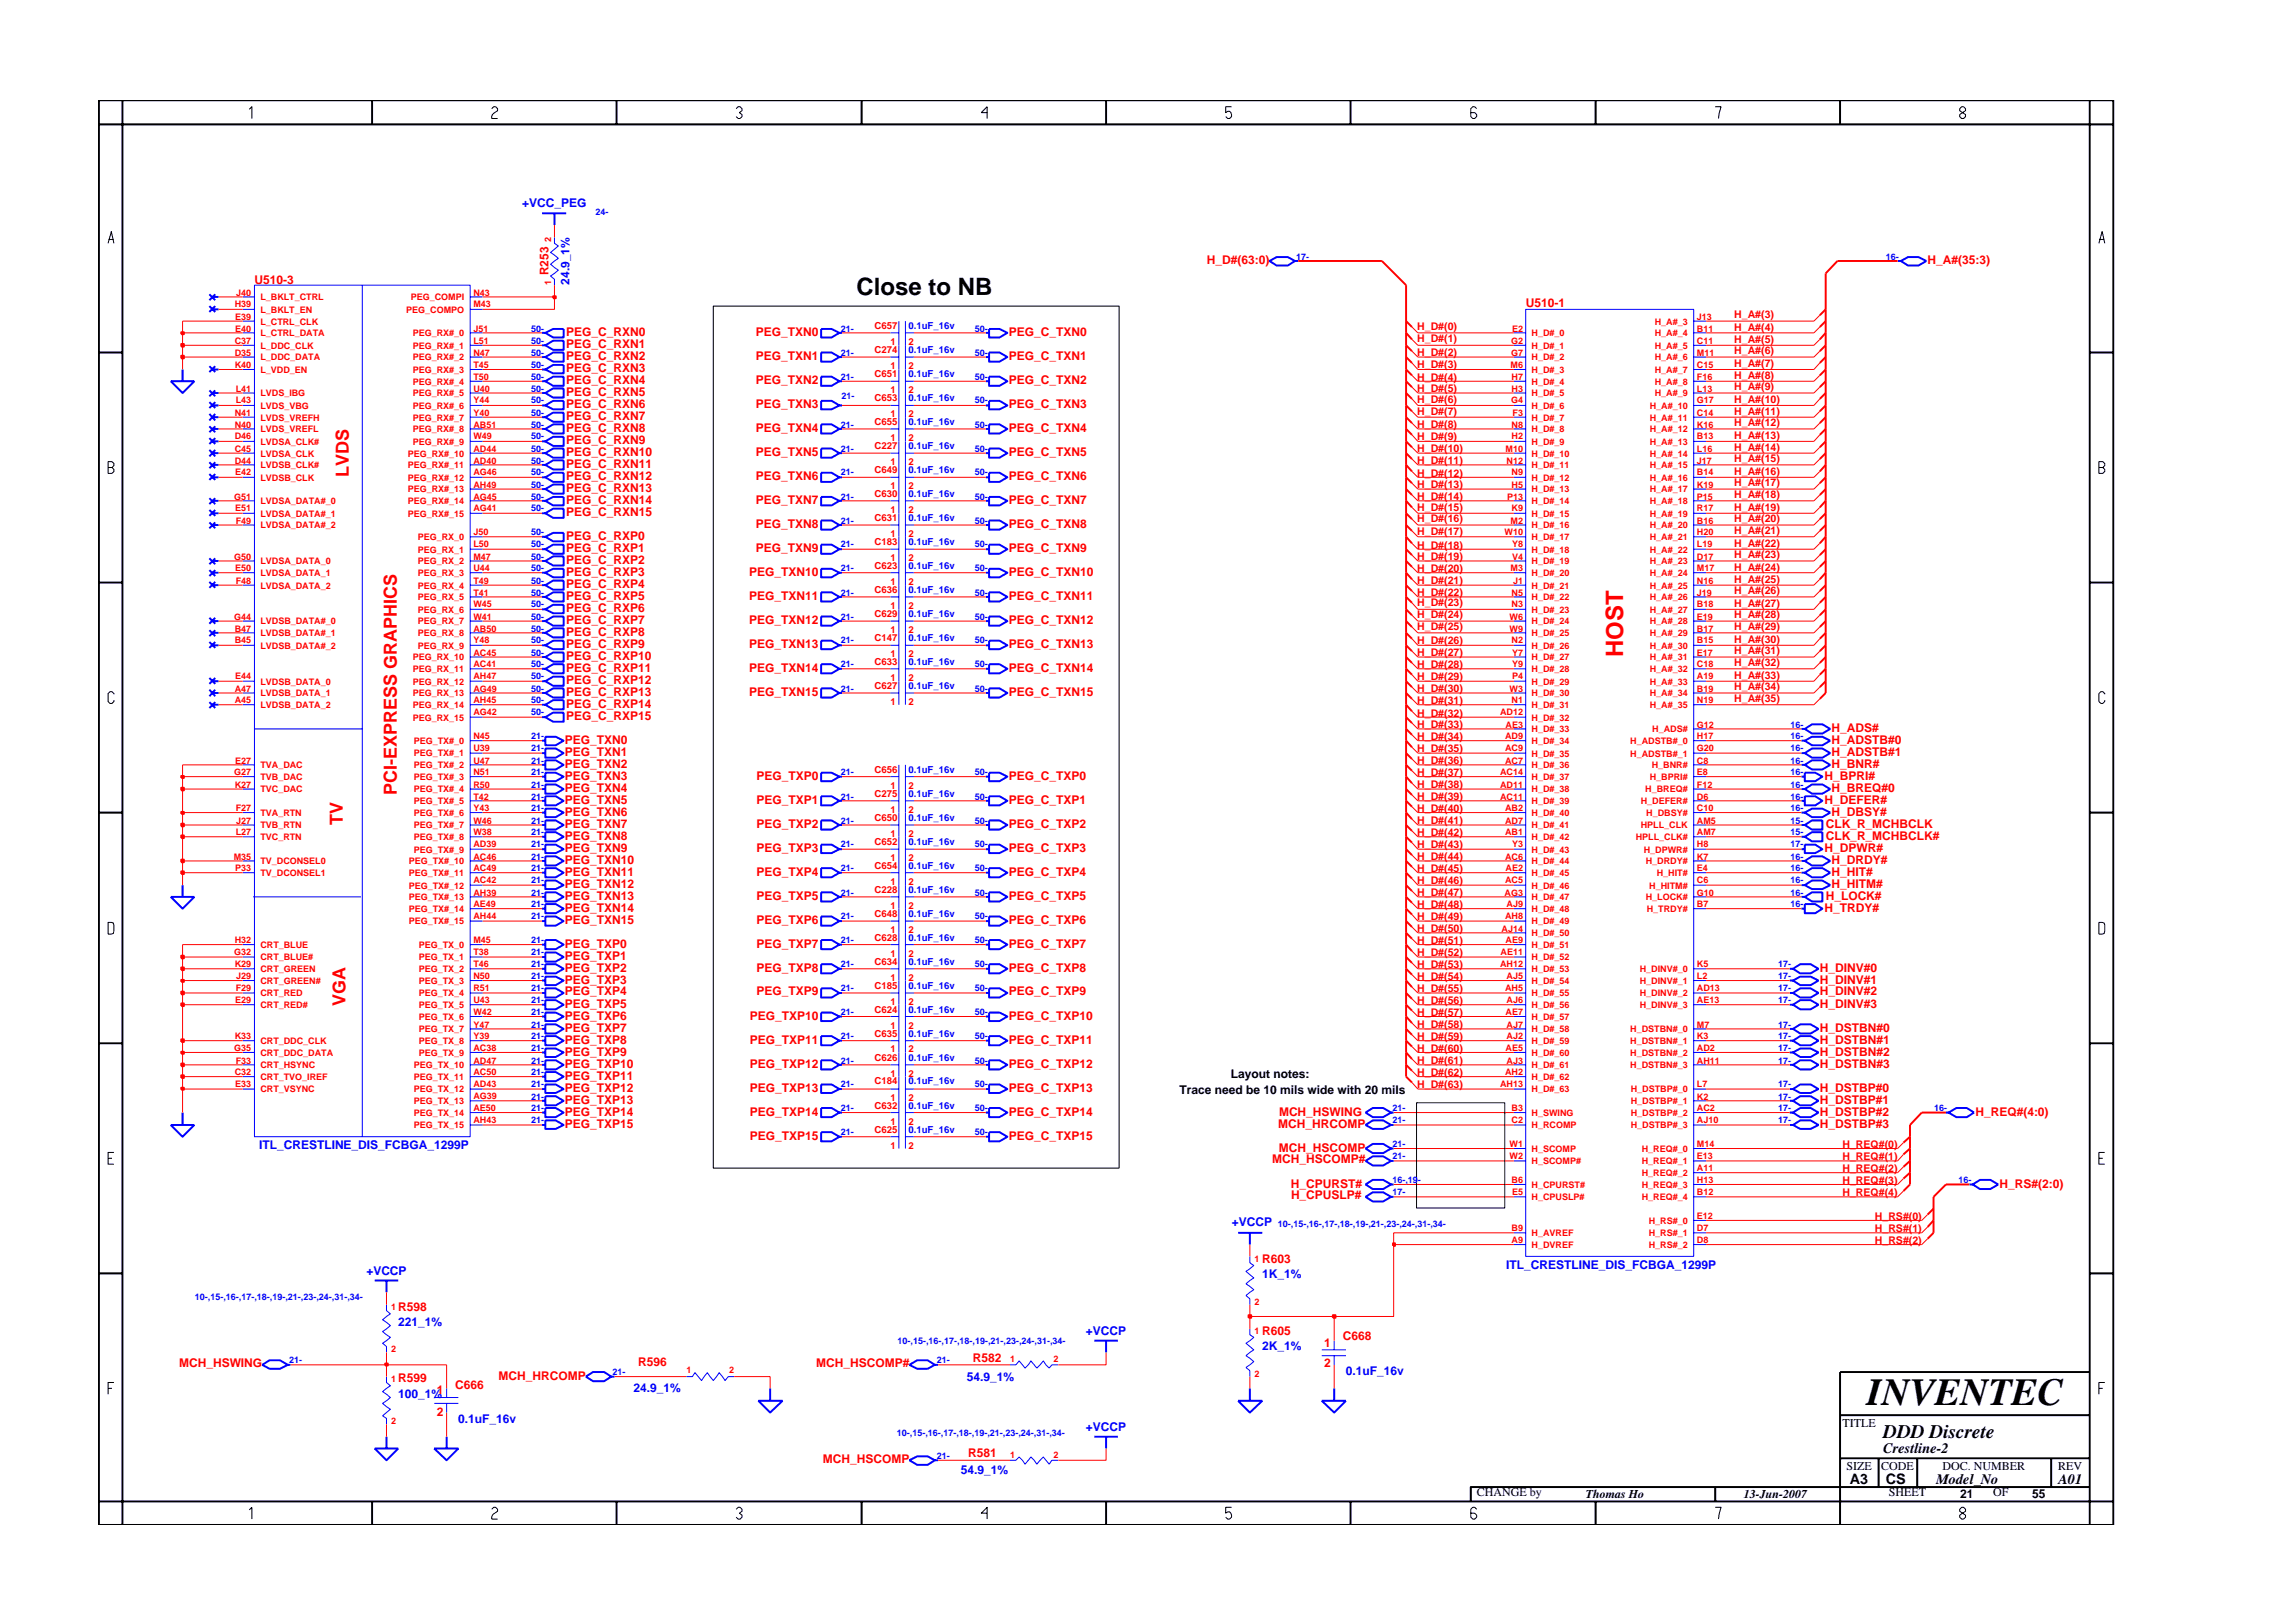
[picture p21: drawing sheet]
<svg xmlns="http://www.w3.org/2000/svg" width="297mm" height="210mm" viewBox="0 0 297 210" stroke-linecap="round" stroke-linejoin="round" font-family="sans-serif">
<defs><g id="words">
<text font-size="5" x="241.8" y="182">INVENTEC</text>
<text font-size="3.1" x="110.9" y="38.2">Close to NB</text>
<text font-size="3.1" fill="#f00" x="210.3" y="85.1" transform="rotate(-90 210.3 85.1)">HOST</text>
<text font-size="2.5" x="244" y="186.3">DDD Discrete</text>
<g font-size="2.3" fill="#f00">
<text x="45.2" y="61.8" transform="rotate(-90 45.2 61.8)">LVDS</text>
<text x="44.4" y="106.9" transform="rotate(-90 44.4 106.9)">TV</text>
<text x="51.4" y="103" transform="rotate(-90 51.4 103)">PCI-EXPRESS GRAPHICS</text>
<text x="44.8" y="130.4" transform="rotate(-90 44.8 130.4)">VGA</text>
</g>
<g font-size="1.9">
<text x="244" y="188.2">Crestline-2</text>
<text x="239.6" y="192.2">A3</text>
<text x="244.3" y="192.3">CS</text>
<text x="250.8" y="192.2">Model_No</text>
<text x="266.6" y="192.2">A01</text>
</g>
<g font-size="1.6" fill="#00f">
<text x="67.7" y="26.9">+VCC_PEG</text>
<text x="73.8" y="36.9" transform="rotate(-90 73.8 36.9)">24.9_1%</text>
<text x="33.6" y="148.8">ITL_CRESTLINE_DIS_FCBGA_1299P</text>
<text x="159.6" y="158.8">+VCCP</text>
<text x="47.5" y="165.1">+VCCP</text>
<text x="163.5" y="165.6">1K_1%</text>
<text x="195.1" y="164.4">ITL_CRESTLINE_DIS_FCBGA_1299P</text>
<text x="51.6" y="171.7">221_1%</text>
<text x="140.7" y="172.9">+VCCP</text>
<text x="125.2" y="178.9">54.9_1%</text>
<text x="163.5" y="174.9">2K_1%</text>
<text x="174.3" y="178.1">0.1uF_16v</text>
<text x="51.6" y="181">100_1%</text>
<text x="59.3" y="184.3">0.1uF_16v</text>
<text x="82.1" y="180.3">24.9_1%</text>
<text x="140.7" y="185.4">+VCCP</text>
<text x="124.5" y="191">54.9_1%</text>
</g>
<g font-size="1.6" fill="#f00">
<text x="71.1" y="35.7" transform="rotate(-90 71.1 35.7)">R253</text>
<text x="156.3" y="34.2">H_D#(63:0)</text>
<text x="249.7" y="34.2">H_A#(35:3)</text>
<text x="33" y="36.8">U510-3</text>
<text x="197.6" y="39.8">U510-1</text>
<text x="73.4" y="43.5">PEG_C_RXN0</text>
<text x="73.4" y="45.1">PEG_C_RXN1</text>
<text x="73.4" y="46.7">PEG_C_RXN2</text>
<text x="97.9" y="43.5">PEG_TXN0</text>
<text x="97.9" y="46.7">PEG_TXN1</text>
<text x="130.7" y="43.5">PEG_C_TXN0</text>
<text x="130.7" y="46.7">PEG_C_TXN1</text>
<text x="73.3" y="48.2">PEG_C_RXN3</text>
<text x="73.3" y="49.8">PEG_C_RXN4</text>
<text x="73.3" y="51.3">PEG_C_RXN5</text>
<text x="73.3" y="52.8">PEG_C_RXN6</text>
<text x="97.9" y="52.8">PEG_TXN3</text>
<text x="97.9" y="49.8">PEG_TXN2</text>
<text x="130.7" y="49.8">PEG_C_TXN2</text>
<text x="130.7" y="52.8">PEG_C_TXN3</text>
<text x="73.3" y="54.5">PEG_C_RXN7</text>
<text x="73.3" y="56">PEG_C_RXN8</text>
<text x="73.3" y="57.5">PEG_C_RXN9</text>
<text x="73.3" y="59.1">PEG_C_RXN10</text>
<text x="97.9" y="56">PEG_TXN4</text>
<text x="97.9" y="59.1">PEG_TXN5</text>
<text x="130.7" y="56">PEG_C_TXN4</text>
<text x="130.7" y="59.1">PEG_C_TXN5</text>
<text x="73.3" y="60.6">PEG_C_RXN11</text>
<text x="73.3" y="62.2">PEG_C_RXN12</text>
<text x="73.3" y="63.8">PEG_C_RXN13</text>
<text x="73.3" y="65.3">PEG_C_RXN14</text>
<text x="97.9" y="65.3">PEG_TXN7</text>
<text x="97.9" y="62.2">PEG_TXN6</text>
<text x="130.7" y="65.3">PEG_C_TXN7</text>
<text x="130.7" y="62.2">PEG_C_TXN6</text>
<text x="73.3" y="66.8">PEG_C_RXN15</text>
<text x="73.3" y="70">PEG_C_RXP0</text>
<text x="73.3" y="71.5">PEG_C_RXP1</text>
<text x="97.9" y="68.4">PEG_TXN8</text>
<text x="97.9" y="71.5">PEG_TXN9</text>
<text x="130.7" y="68.4">PEG_C_TXN8</text>
<text x="130.7" y="71.5">PEG_C_TXN9</text>
<text x="73.3" y="73.1">PEG_C_RXP2</text>
<text x="73.3" y="74.6">PEG_C_RXP3</text>
<text x="73.3" y="76.2">PEG_C_RXP4</text>
<text x="73.3" y="77.7">PEG_C_RXP5</text>
<text x="97.1" y="77.7">PEG_TXN11</text>
<text x="97.1" y="74.6">PEG_TXN10</text>
<text x="130.7" y="77.7">PEG_C_TXN11</text>
<text x="130.7" y="74.6">PEG_C_TXN10</text>
<text x="73.3" y="79.3">PEG_C_RXP6</text>
<text x="73.3" y="80.9">PEG_C_RXP7</text>
<text x="73.3" y="82.4">PEG_C_RXP8</text>
<text x="73.3" y="83.9">PEG_C_RXP9</text>
<text x="97.1" y="80.9">PEG_TXN12</text>
<text x="97.1" y="83.9">PEG_TXN13</text>
<text x="130.7" y="80.9">PEG_C_TXN12</text>
<text x="130.7" y="83.9">PEG_C_TXN13</text>
<text x="73.3" y="85.5">PEG_C_RXP10</text>
<text x="73.3" y="87.1">PEG_C_RXP11</text>
<text x="73.3" y="88.6">PEG_C_RXP12</text>
<text x="97.1" y="87.1">PEG_TXN14</text>
<text x="130.7" y="87.1">PEG_C_TXN14</text>
<text x="73.3" y="90.2">PEG_C_RXP13</text>
<text x="73.3" y="91.7">PEG_C_RXP14</text>
<text x="73.3" y="93.2">PEG_C_RXP15</text>
<text x="97.1" y="90.2">PEG_TXN15</text>
<text x="130.7" y="90.2">PEG_C_TXN15</text>
<text x="237.3" y="94.8">H_ADS#</text>
<text x="73.2" y="97.9">PEG_TXN1</text>
<text x="73.2" y="99.5">PEG_TXN2</text>
<text x="73.2" y="101">PEG_TXN3</text>
<text x="73.2" y="96.4">PEG_TXN0</text>
<text x="98" y="101">PEG_TXP0</text>
<text x="130.7" y="101">PEG_C_TXP0</text>
<text x="236.3" y="101">H_BPRI#</text>
<text x="237.3" y="96.4">H_ADSTB#0</text>
<text x="237.3" y="97.9">H_ADSTB#1</text>
<text x="237.3" y="99.5">H_BNR#</text>
<text x="73.2" y="102.6">PEG_TXN4</text>
<text x="73.2" y="104.2">PEG_TXN5</text>
<text x="73.2" y="105.7">PEG_TXN6</text>
<text x="73.2" y="107.3">PEG_TXN7</text>
<text x="98" y="107.3">PEG_TXP2</text>
<text x="98" y="104.2">PEG_TXP1</text>
<text x="130.7" y="107.3">PEG_C_TXP2</text>
<text x="130.7" y="104.2">PEG_C_TXP1</text>
<text x="236.3" y="104.2">H_DEFER#</text>
<text x="236.5" y="107.3">CLK_R_MCHBCLK</text>
<text x="237.3" y="102.6">H_BREQ#0</text>
<text x="237.3" y="105.7">H_DBSY#</text>
<text x="73.2" y="113.5">PEG_TXN11</text>
<text x="73.2" y="108.8">PEG_TXN8</text>
<text x="73.2" y="110.3">PEG_TXN9</text>
<text x="73.2" y="111.9">PEG_TXN10</text>
<text x="98" y="110.3">PEG_TXP3</text>
<text x="98" y="113.5">PEG_TXP4</text>
<text x="130.7" y="110.3">PEG_C_TXP3</text>
<text x="130.7" y="113.5">PEG_C_TXP4</text>
<text x="236.3" y="110.3">H_DPWR#</text>
<text x="236.5" y="108.8">CLK_R_MCHBCLK#</text>
<text x="237.3" y="111.9">H_DRDY#</text>
<text x="237.3" y="113.5">H_HIT#</text>
<text x="73.2" y="115">PEG_TXN12</text>
<text x="73.2" y="116.6">PEG_TXN13</text>
<text x="73.2" y="118.1">PEG_TXN14</text>
<text x="73.2" y="119.7">PEG_TXN15</text>
<text x="98" y="116.6">PEG_TXP5</text>
<text x="98" y="119.7">PEG_TXP6</text>
<text x="130.7" y="116.6">PEG_C_TXP5</text>
<text x="130.7" y="119.7">PEG_C_TXP6</text>
<text x="236.3" y="118.1">H_TRDY#</text>
<text x="236.5" y="116.6">H_LOCK#</text>
<text x="237.3" y="115">H_HITM#</text>
<text x="73.2" y="122.8">PEG_TXP0</text>
<text x="73.2" y="124.3">PEG_TXP1</text>
<text x="73.2" y="125.9">PEG_TXP2</text>
<text x="98" y="122.8">PEG_TXP7</text>
<text x="98" y="125.9">PEG_TXP8</text>
<text x="130.7" y="122.8">PEG_C_TXP7</text>
<text x="130.7" y="125.9">PEG_C_TXP8</text>
<text x="235.7" y="125.9">H_DINV#0</text>
<text x="73.2" y="127.4">PEG_TXP3</text>
<text x="73.2" y="129">PEG_TXP4</text>
<text x="73.2" y="130.6">PEG_TXP5</text>
<text x="98" y="129">PEG_TXP9</text>
<text x="130.7" y="129">PEG_C_TXP9</text>
<text x="235.7" y="127.4">H_DINV#1</text>
<text x="235.7" y="129">H_DINV#2</text>
<text x="235.7" y="130.6">H_DINV#3</text>
<text x="73.2" y="132.1">PEG_TXP6</text>
<text x="73.2" y="133.7">PEG_TXP7</text>
<text x="73.2" y="135.2">PEG_TXP8</text>
<text x="73.2" y="136.8">PEG_TXP9</text>
<text x="97.1" y="135.2">PEG_TXP11</text>
<text x="97.1" y="132.1">PEG_TXP10</text>
<text x="130.7" y="135.2">PEG_C_TXP11</text>
<text x="130.7" y="132.1">PEG_C_TXP10</text>
<text x="235.7" y="133.7">H_DSTBN#0</text>
<text x="235.7" y="135.2">H_DSTBN#1</text>
<text x="235.7" y="136.8">H_DSTBN#2</text>
<text x="73.2" y="138.4">PEG_TXP10</text>
<text x="73.2" y="139.9">PEG_TXP11</text>
<text x="73.2" y="141.4">PEG_TXP12</text>
<text x="73.2" y="143">PEG_TXP13</text>
<text x="97.1" y="138.4">PEG_TXP12</text>
<text x="97.1" y="141.4">PEG_TXP13</text>
<text x="130.7" y="138.4">PEG_C_TXP12</text>
<text x="130.7" y="141.4">PEG_C_TXP13</text>
<text x="235.7" y="138.4">H_DSTBN#3</text>
<text x="235.7" y="141.4">H_DSTBP#0</text>
<text x="235.7" y="143">H_DSTBP#1</text>
<text x="73.2" y="144.5">PEG_TXP14</text>
<text x="73.2" y="146.1">PEG_TXP15</text>
<text x="97.1" y="144.5">PEG_TXP14</text>
<text x="97.1" y="147.7">PEG_TXP15</text>
<text x="130.7" y="144.5">PEG_C_TXP14</text>
<text x="130.7" y="147.7">PEG_C_TXP15</text>
<text x="165.6" y="146.1">MCH_HRCOMP</text>
<text x="165.7" y="149.2">MCH_HSCOMP</text>
<text x="165.7" y="144.5">MCH_HSWING</text>
<text x="235.7" y="144.5">H_DSTBP#2</text>
<text x="235.7" y="146.1">H_DSTBP#3</text>
<text x="255.9" y="144.5">H_REQ#(4:0)</text>
<text x="164.8" y="150.7">MCH_HSCOMP#</text>
<text x="167.2" y="153.9">H_CPURST#</text>
<text x="167.2" y="155.4">H_CPUSLP#</text>
<text x="259" y="153.9">H_RS#(2:0)</text>
<text x="163.5" y="163.6">R603</text>
<text x="51.6" y="169.8">R598</text>
<text x="163.5" y="172.9">R605</text>
<text x="173.9" y="173.7">C668</text>
<text x="23.2" y="177.1">MCH_HSWING</text>
<text x="51.6" y="179.1">R599</text>
<text x="59" y="179.9">C666</text>
<text x="64.6" y="178.7">MCH_HRCOMP</text>
<text x="82.7" y="177">R596</text>
<text x="105.7" y="177.1">MCH_HSCOMP#</text>
<text x="126" y="176.5">R582</text>
<text x="171.5" y="177.1">2</text>
<text x="171.5" y="174.4">1</text>
<text x="56.6" y="180.6">1</text>
<text x="56.6" y="183.4">2</text>
<text x="106.6" y="189.6">MCH_HSCOMP</text>
<text x="125.4" y="188.8">R581</text>
</g>
<g font-size="1.6">
<text x="152.8" y="141.7">Trace need be 10 mils wide with 20 mils</text>
<text x="159.4" y="139.6">Layout notes:</text>
<text x="238.7" y="184.8">TITLE</text>
<text x="239.2" y="190.4">SIZE</text>
<text x="243.7" y="190.4">CODE</text>
<text x="251.6" y="190.4">DOC. NUMBER</text>
<text x="266.6" y="190.4">REV</text>
<text x="191.3" y="193.9">CHANGE by</text>
<text x="205.4" y="194.1">Thomas Ho</text>
<text x="225.9" y="194.1">13-Jun-2007</text>
<text x="244.7" y="193.9">SHEET</text>
<text x="253.9" y="194.1">21</text>
<text x="258.2" y="193.9">OF</text>
<text x="263.3" y="194.1">55</text>
</g>
<g font-size="1.4" fill="#f00">
<text x="224.7" y="41.3">H_A#(3)</text>
<text x="183.6" y="47.7">H_D#(3)</text>
<text x="183.6" y="46.2">H_D#(2)</text>
<text x="183.6" y="42.8">H_D#(0)</text>
<text x="183.6" y="44.3">H_D#(1)</text>
<text x="224.7" y="42.9">H_A#(4)</text>
<text x="224.7" y="44.4">H_A#(5)</text>
<text x="224.7" y="45.9">H_A#(6)</text>
<text x="224.7" y="47.5">H_A#(7)</text>
<text x="183.6" y="53.7">H_D#(7)</text>
<text x="183.6" y="52.2">H_D#(6)</text>
<text x="183.6" y="50.8">H_D#(5)</text>
<text x="183.6" y="49.3">H_D#(4)</text>
<text x="224.7" y="49">H_A#(8)</text>
<text x="224.7" y="50.6">H_A#(9)</text>
<text x="224.7" y="52.2">H_A#(10)</text>
<text x="224.7" y="53.7">H_A#(11)</text>
<text x="183.6" y="55.5">H_D#(8)</text>
<text x="183.6" y="57">H_D#(9)</text>
<text x="183.6" y="58.6">H_D#(10)</text>
<text x="224.7" y="55.2">H_A#(12)</text>
<text x="224.7" y="56.8">H_A#(13)</text>
<text x="224.7" y="58.4">H_A#(14)</text>
<text x="224.7" y="59.9">H_A#(15)</text>
<text x="183.6" y="60.1">H_D#(11)</text>
<text x="183.6" y="61.8">H_D#(12)</text>
<text x="183.6" y="63.3">H_D#(13)</text>
<text x="183.6" y="64.8">H_D#(14)</text>
<text x="224.7" y="63">H_A#(17)</text>
<text x="224.7" y="64.5">H_A#(18)</text>
<text x="224.7" y="61.5">H_A#(16)</text>
<text x="183.6" y="66.2">H_D#(15)</text>
<text x="183.6" y="67.7">H_D#(16)</text>
<text x="183.6" y="69.3">H_D#(17)</text>
<text x="183.6" y="71.1">H_D#(18)</text>
<text x="224.7" y="66.2">H_A#(19)</text>
<text x="224.7" y="67.7">H_A#(20)</text>
<text x="224.7" y="69.2">H_A#(21)</text>
<text x="224.7" y="70.8">H_A#(22)</text>
<text x="183.6" y="75.7">H_D#(21)</text>
<text x="183.6" y="77.2">H_D#(22)</text>
<text x="183.6" y="72.6">H_D#(19)</text>
<text x="183.6" y="74.1">H_D#(20)</text>
<text x="224.7" y="73.9">H_A#(24)</text>
<text x="224.7" y="75.5">H_A#(25)</text>
<text x="224.7" y="77">H_A#(26)</text>
<text x="224.7" y="72.3">H_A#(23)</text>
<text x="183.6" y="78.5">H_D#(23)</text>
<text x="183.6" y="80.1">H_D#(24)</text>
<text x="183.6" y="81.6">H_D#(25)</text>
<text x="183.6" y="83.4">H_D#(26)</text>
<text x="224.7" y="83.3">H_A#(30)</text>
<text x="224.7" y="78.6">H_A#(27)</text>
<text x="224.7" y="80.1">H_A#(28)</text>
<text x="224.7" y="81.6">H_A#(29)</text>
<text x="183.6" y="86.6">H_D#(28)</text>
<text x="183.6" y="88.1">H_D#(29)</text>
<text x="183.6" y="89.7">H_D#(30)</text>
<text x="183.6" y="85">H_D#(27)</text>
<text x="224.7" y="84.8">H_A#(31)</text>
<text x="224.7" y="86.3">H_A#(32)</text>
<text x="224.7" y="87.9">H_A#(33)</text>
<text x="224.7" y="89.4">H_A#(34)</text>
<text x="183.6" y="91.2">H_D#(31)</text>
<text x="183.6" y="92.8">H_D#(32)</text>
<text x="183.6" y="94.3">H_D#(33)</text>
<text x="183.6" y="95.9">H_D#(34)</text>
<text x="224.7" y="91">H_A#(35)</text>
<text x="183.6" y="97.5">H_D#(35)</text>
<text x="183.6" y="99">H_D#(36)</text>
<text x="183.6" y="100.5">H_D#(37)</text>
<text x="183.6" y="106.8">H_D#(41)</text>
<text x="183.6" y="102.1">H_D#(38)</text>
<text x="183.6" y="103.7">H_D#(39)</text>
<text x="183.6" y="105.2">H_D#(40)</text>
<text x="183.6" y="108.3">H_D#(42)</text>
<text x="183.6" y="109.8">H_D#(43)</text>
<text x="183.6" y="111.4">H_D#(44)</text>
<text x="183.6" y="113">H_D#(45)</text>
<text x="183.6" y="117.6">H_D#(48)</text>
<text x="183.6" y="119.2">H_D#(49)</text>
<text x="183.6" y="114.5">H_D#(46)</text>
<text x="183.6" y="116.1">H_D#(47)</text>
<text x="183.6" y="120.8">H_D#(50)</text>
<text x="183.6" y="122.3">H_D#(51)</text>
<text x="183.6" y="123.9">H_D#(52)</text>
<text x="183.6" y="125.4">H_D#(53)</text>
<text x="183.6" y="128.6">H_D#(55)</text>
<text x="183.6" y="130.1">H_D#(56)</text>
<text x="183.6" y="131.6">H_D#(57)</text>
<text x="183.6" y="126.9">H_D#(54)</text>
<text x="183.6" y="133.2">H_D#(58)</text>
<text x="183.6" y="134.7">H_D#(59)</text>
<text x="183.6" y="136.3">H_D#(60)</text>
<text x="183.6" y="137.9">H_D#(61)</text>
<text x="183.6" y="139.4">H_D#(62)</text>
<text x="183.6" y="140.9">H_D#(63)</text>
<text x="238.7" y="148.7">H_REQ#(0)</text>
<text x="238.7" y="150.3">H_REQ#(1)</text>
<text x="238.7" y="151.8">H_REQ#(2)</text>
<text x="238.7" y="153.4">H_REQ#(3)</text>
<text x="238.7" y="155">H_REQ#(4)</text>
<text x="242.9" y="161.1">H_RS#(2)</text>
<text x="242.9" y="158">H_RS#(0)</text>
<text x="242.9" y="159.6">H_RS#(1)</text>
</g>
<g font-size="1.2" fill="#00f">
<text x="77.2" y="27.9">24-</text>
<text x="167.9" y="33.6">17-</text>
<text x="244.3" y="33.6">16-</text>
<text x="68.8" y="43">50-</text>
<text x="68.8" y="47.6">50-</text>
<text x="68.8" y="46.1">50-</text>
<text x="68.8" y="44.6">50-</text>
<text x="108.9" y="46.1">21-</text>
<text x="108.9" y="43">21-</text>
<text x="117.7" y="45.7">0.1uF_16v</text>
<text x="117.7" y="42.6">0.1uF_16v</text>
<text x="126.3" y="43">50-</text>
<text x="126.3" y="46.1">50-</text>
<text x="68.8" y="52.3">50-</text>
<text x="68.8" y="50.7">50-</text>
<text x="68.8" y="53.9">50-</text>
<text x="68.8" y="49.2">50-</text>
<text x="108.9" y="49.2">21-</text>
<text x="109" y="51.7">21-</text>
<text x="117.7" y="51.9">0.1uF_16v</text>
<text x="117.7" y="48.9">0.1uF_16v</text>
<text x="126.3" y="49.2">50-</text>
<text x="126.3" y="52.3">50-</text>
<text x="68.8" y="56.9">50-</text>
<text x="68.8" y="58.5">50-</text>
<text x="68.8" y="55.4">50-</text>
<text x="108.9" y="55.4">21-</text>
<text x="108.9" y="58.5">21-</text>
<text x="117.7" y="58.2">0.1uF_16v</text>
<text x="117.7" y="55.1">0.1uF_16v</text>
<text x="126.3" y="55.4">50-</text>
<text x="126.3" y="58.5">50-</text>
<text x="68.8" y="61.6">50-</text>
<text x="68.8" y="63.2">50-</text>
<text x="68.8" y="60.1">50-</text>
<text x="68.8" y="64.7">50-</text>
<text x="108.9" y="64.7">21-</text>
<text x="108.9" y="61.6">21-</text>
<text x="117.7" y="61.2">0.1uF_16v</text>
<text x="117.7" y="64.4">0.1uF_16v</text>
<text x="126.3" y="64.7">50-</text>
<text x="126.3" y="61.6">50-</text>
<text x="68.8" y="70.9">50-</text>
<text x="68.8" y="69.4">50-</text>
<text x="68.8" y="66.2">50-</text>
<text x="108.9" y="70.9">21-</text>
<text x="108.9" y="67.8">21-</text>
<text x="117.7" y="70.6">0.1uF_16v</text>
<text x="117.7" y="67.5">0.1uF_16v</text>
<text x="126.3" y="70.9">50-</text>
<text x="126.3" y="67.8">50-</text>
<text x="68.8" y="74">50-</text>
<text x="68.8" y="77.2">50-</text>
<text x="68.8" y="75.6">50-</text>
<text x="68.8" y="72.5">50-</text>
<text x="108.9" y="74">21-</text>
<text x="108.9" y="77.2">21-</text>
<text x="117.7" y="76.8">0.1uF_16v</text>
<text x="117.7" y="73.7">0.1uF_16v</text>
<text x="126.3" y="74">50-</text>
<text x="126.3" y="77.2">50-</text>
<text x="68.8" y="81.8">50-</text>
<text x="68.8" y="83.3">50-</text>
<text x="68.8" y="80.3">50-</text>
<text x="68.8" y="78.7">50-</text>
<text x="108.9" y="83.3">21-</text>
<text x="108.9" y="80.3">21-</text>
<text x="117.7" y="80">0.1uF_16v</text>
<text x="117.7" y="83">0.1uF_16v</text>
<text x="126.3" y="80.3">50-</text>
<text x="126.3" y="83.3">50-</text>
<text x="68.8" y="86.5">50-</text>
<text x="68.8" y="88">50-</text>
<text x="68.8" y="84.9">50-</text>
<text x="68.8" y="89.6">50-</text>
<text x="108.9" y="86.5">21-</text>
<text x="108.9" y="89.6">21-</text>
<text x="117.7" y="86.1">0.1uF_16v</text>
<text x="117.7" y="89.3">0.1uF_16v</text>
<text x="126.3" y="86.5">50-</text>
<text x="126.3" y="89.6">50-</text>
<text x="68.8" y="92.7">50-</text>
<text x="68.8" y="95.8">21-</text>
<text x="68.8" y="91.1">50-</text>
<text x="231.9" y="95.8">16-</text>
<text x="231.9" y="94.3">16-</text>
<text x="68.8" y="98.9">21-</text>
<text x="68.8" y="97.3">21-</text>
<text x="68.8" y="100.4">21-</text>
<text x="108.9" y="100.4">21-</text>
<text x="117.7" y="100.1">0.1uF_16v</text>
<text x="126.3" y="100.4">50-</text>
<text x="231.9" y="98.9">16-</text>
<text x="231.9" y="100.4">16-</text>
<text x="231.9" y="97.3">16-</text>
<text x="68.8" y="102.1">21-</text>
<text x="68.8" y="106.7">21-</text>
<text x="68.8" y="103.6">21-</text>
<text x="68.8" y="105.1">21-</text>
<text x="108.9" y="103.6">21-</text>
<text x="108.9" y="106.7">21-</text>
<text x="117.7" y="106.4">0.1uF_16v</text>
<text x="117.7" y="103.2">0.1uF_16v</text>
<text x="126.3" y="106.7">50-</text>
<text x="126.3" y="103.6">50-</text>
<text x="231.9" y="103.6">16-</text>
<text x="231.9" y="102.1">16-</text>
<text x="231.9" y="105.1">16-</text>
<text x="231.9" y="106.7">15-</text>
<text x="68.8" y="111.4">21-</text>
<text x="68.8" y="109.8">21-</text>
<text x="68.8" y="112.9">21-</text>
<text x="68.8" y="108.2">21-</text>
<text x="108.9" y="112.9">21-</text>
<text x="108.9" y="109.8">21-</text>
<text x="117.7" y="109.4">0.1uF_16v</text>
<text x="117.7" y="112.6">0.1uF_16v</text>
<text x="126.3" y="112.9">50-</text>
<text x="126.3" y="109.8">50-</text>
<text x="231.9" y="108.2">15-</text>
<text x="231.9" y="109.8">17-</text>
<text x="231.9" y="112.9">16-</text>
<text x="231.9" y="111.4">16-</text>
<text x="68.8" y="116">21-</text>
<text x="68.8" y="114.4">21-</text>
<text x="68.8" y="119.1">21-</text>
<text x="68.8" y="117.5">21-</text>
<text x="108.9" y="116">21-</text>
<text x="108.9" y="119.1">21-</text>
<text x="117.7" y="115.7">0.1uF_16v</text>
<text x="117.7" y="118.7">0.1uF_16v</text>
<text x="126.3" y="119.1">50-</text>
<text x="126.3" y="116">50-</text>
<text x="231.9" y="114.4">16-</text>
<text x="231.9" y="116">16-</text>
<text x="231.9" y="117.5">16-</text>
<text x="68.8" y="125.3">21-</text>
<text x="68.8" y="122.2">21-</text>
<text x="68.8" y="123.7">21-</text>
<text x="108.9" y="122.2">21-</text>
<text x="108.9" y="125.3">21-</text>
<text x="117.7" y="125">0.1uF_16v</text>
<text x="117.7" y="121.9">0.1uF_16v</text>
<text x="126.3" y="122.2">50-</text>
<text x="126.3" y="125.3">50-</text>
<text x="230.3" y="125.3">17-</text>
<text x="68.8" y="131.5">21-</text>
<text x="68.8" y="128.4">21-</text>
<text x="68.8" y="126.9">21-</text>
<text x="68.8" y="130">21-</text>
<text x="108.9" y="128.4">21-</text>
<text x="108.9" y="131.5">21-</text>
<text x="117.7" y="131.2">0.1uF_16v</text>
<text x="117.7" y="128.1">0.1uF_16v</text>
<text x="126.3" y="131.5">50-</text>
<text x="126.3" y="128.4">50-</text>
<text x="230.3" y="128.4">17-</text>
<text x="230.3" y="130">17-</text>
<text x="230.3" y="126.9">17-</text>
<text x="68.8" y="136.2">21-</text>
<text x="68.8" y="134.6">21-</text>
<text x="68.8" y="133.1">21-</text>
<text x="68.8" y="137.8">21-</text>
<text x="108.9" y="137.8">21-</text>
<text x="108.9" y="134.6">21-</text>
<text x="117.7" y="137.4">0.1uF_16v</text>
<text x="117.7" y="134.3">0.1uF_16v</text>
<text x="126.3" y="137.8">50-</text>
<text x="126.3" y="134.6">50-</text>
<text x="230.3" y="136.2">17-</text>
<text x="230.3" y="133.1">17-</text>
<text x="230.3" y="134.6">17-</text>
<text x="230.3" y="137.8">17-</text>
<text x="68.8" y="142.4">21-</text>
<text x="68.8" y="139.3">21-</text>
<text x="68.8" y="140.8">21-</text>
<text x="68.8" y="144">21-</text>
<text x="108.9" y="140.8">21-</text>
<text x="108.9" y="144">21-</text>
<text x="117.7" y="140.5">0.1uF_16v</text>
<text x="117.7" y="143.6">0.1uF_16v</text>
<text x="126.3" y="140.8">50-</text>
<text x="126.3" y="144">50-</text>
<text x="180.4" y="144">21-</text>
<text x="230.3" y="140.8">17-</text>
<text x="230.3" y="144">17-</text>
<text x="230.3" y="142.4">17-</text>
<text x="250.6" y="144">16-</text>
<text x="68.8" y="145.5">21-</text>
<text x="108.9" y="147.1">21-</text>
<text x="117.7" y="146.8">0.1uF_16v</text>
<text x="126.3" y="147.1">50-</text>
<text x="180.4" y="145.5">21-</text>
<text x="180.4" y="148.6">21-</text>
<text x="230.3" y="145.5">17-</text>
<text x="180.4" y="150.1">21-</text>
<text x="180.4" y="154.8">17-</text>
<text x="180.4" y="153.3">16-,19-</text>
<text x="253.7" y="153.3">16-</text>
<text x="165.6" y="158.9">10-,15-,16-,17-,18-,19-,21-,23-,24-,31-,34-</text>
<text x="25.3" y="168.4">10-,15-,16-,17-,18-,19-,21-,23-,24-,31-,34-</text>
<text x="37.5" y="176.6">21-</text>
<text x="79.4" y="178.2">21-</text>
<text x="116.3" y="174">10-,15-,16-,17-,18-,19-,21-,23-,24-,31-,34-</text>
<text x="121.4" y="176.6">21-</text>
<text x="116.2" y="186.1">10-,15-,16-,17-,18-,19-,21-,23-,24-,31-,34-</text>
<text x="121.4" y="189">21-</text>
</g>
<g font-size="1.2" fill="#f00">
<text x="71.4" y="31.4" transform="rotate(-90 71.4 31.4)">2</text>
<text x="30.4" y="39.8">H39</text>
<text x="30.5" y="41.4">E39</text>
<text x="30.6" y="38.3">J40</text>
<text x="33.7" y="38.9">L_BKLT_CTRL</text>
<text x="33.7" y="40.5">L_BKLT_EN</text>
<text x="52.6" y="40.5">PEG_COMPO</text>
<text x="53.2" y="38.9">PEG_COMPI</text>
<text x="61.3" y="38.3">N43</text>
<text x="61.3" y="39.8">M43</text>
<text x="71.4" y="36.9" transform="rotate(-90 71.4 36.9)">1</text>
<text x="219.8" y="41.4">J13</text>
<text x="30.4" y="47.6">K40</text>
<text x="30.4" y="44.6">C37</text>
<text x="30.4" y="46.1">D35</text>
<text x="30.5" y="43">E40</text>
<text x="33.7" y="46.7">L_DDC_DATA</text>
<text x="33.7" y="42">L_CTRL_CLK</text>
<text x="33.7" y="43.6">L_CTRL_DATA</text>
<text x="33.7" y="45.2">L_DDC_CLK</text>
<text x="53.5" y="46.7">PEG_RX#_2</text>
<text x="53.5" y="43.6">PEG_RX#_0</text>
<text x="53.5" y="45.2">PEG_RX#_1</text>
<text x="61.3" y="46.1">N47</text>
<text x="61.3" y="47.6">T45</text>
<text x="61.3" y="43">J51</text>
<text x="61.3" y="44.6">L51</text>
<text x="113.3" y="45.8">C274</text>
<text x="113.3" y="42.6">C657</text>
<text x="115.3" y="47.9">1</text>
<text x="115.3" y="44.7">1</text>
<text x="117.7" y="47.9">2</text>
<text x="117.7" y="44.7">2</text>
<text x="195.7" y="47.6">M6</text>
<text x="195.7" y="46.1">G7</text>
<text x="195.7" y="44.6">G2</text>
<text x="195.9" y="43">E2</text>
<text x="198.4" y="46.7">H_D#_2</text>
<text x="198.4" y="45.2">H_D#_1</text>
<text x="198.4" y="43.6">H_D#_0</text>
<text x="214.4" y="43.6">H_A#_4</text>
<text x="214.4" y="45.2">H_A#_5</text>
<text x="214.4" y="46.7">H_A#_6</text>
<text x="214.4" y="42">H_A#_3</text>
<text x="219.8" y="43">B11</text>
<text x="219.8" y="44.6">C11</text>
<text x="219.8" y="46.1">M11</text>
<text x="219.8" y="47.6">C15</text>
<text x="30.4" y="53.9">N41</text>
<text x="30.5" y="50.7">L41</text>
<text x="30.5" y="52.3">L43</text>
<text x="33.7" y="48.3">L_VDD_EN</text>
<text x="33.7" y="51.4">LVDS_IBG</text>
<text x="33.7" y="53">LVDS_VBG</text>
<text x="53.5" y="48.3">PEG_RX#_3</text>
<text x="53.5" y="49.8">PEG_RX#_4</text>
<text x="53.5" y="51.4">PEG_RX#_5</text>
<text x="53.5" y="53">PEG_RX#_6</text>
<text x="61.3" y="49.2">T50</text>
<text x="61.3" y="50.7">U40</text>
<text x="61.3" y="52.3">Y44</text>
<text x="61.3" y="53.9">Y40</text>
<text x="113.3" y="51.9">C653</text>
<text x="113.3" y="48.9">C651</text>
<text x="115.3" y="50.9">1</text>
<text x="117.7" y="50.9">2</text>
<text x="195.7" y="52.3">G4</text>
<text x="195.8" y="50.7">H3</text>
<text x="195.8" y="49.2">H7</text>
<text x="195.9" y="53.9">F3</text>
<text x="198.4" y="51.4">H_D#_5</text>
<text x="198.4" y="53">H_D#_6</text>
<text x="198.4" y="49.8">H_D#_4</text>
<text x="198.4" y="48.3">H_D#_3</text>
<text x="213.7" y="53">H_A#_10</text>
<text x="214.4" y="51.4">H_A#_9</text>
<text x="214.4" y="48.3">H_A#_7</text>
<text x="214.4" y="49.8">H_A#_8</text>
<text x="219.8" y="50.7">L13</text>
<text x="219.8" y="49.2">F16</text>
<text x="219.8" y="52.3">G17</text>
<text x="219.8" y="53.9">C14</text>
<text x="30.4" y="58.5">C45</text>
<text x="30.4" y="56.9">D46</text>
<text x="30.4" y="55.4">N40</text>
<text x="33.7" y="59.1">LVDSA_CLK</text>
<text x="33.7" y="57.6">LVDSA_CLK#</text>
<text x="33.7" y="54.5">LVDS_VREFH</text>
<text x="33.7" y="56">LVDS_VREFL</text>
<text x="52.8" y="59.1">PEG_RX#_10</text>
<text x="53.5" y="54.5">PEG_RX#_7</text>
<text x="53.5" y="56">PEG_RX#_8</text>
<text x="53.5" y="57.6">PEG_RX#_9</text>
<text x="61.3" y="55.4">AB51</text>
<text x="61.3" y="56.9">W49</text>
<text x="61.3" y="58.5">AD44</text>
<text x="113.3" y="58.2">C227</text>
<text x="113.3" y="55.1">C655</text>
<text x="115.3" y="54">1</text>
<text x="115.3" y="57.2">1</text>
<text x="117.7" y="54">2</text>
<text x="117.7" y="57.2">2</text>
<text x="195" y="58.5">M10</text>
<text x="195.8" y="55.4">N8</text>
<text x="195.8" y="56.9">H2</text>
<text x="198.4" y="54.5">H_D#_7</text>
<text x="198.4" y="56">H_D#_8</text>
<text x="198.4" y="57.6">H_D#_9</text>
<text x="198.4" y="59.1">H_D#_10</text>
<text x="213.7" y="54.5">H_A#_11</text>
<text x="213.7" y="56">H_A#_12</text>
<text x="213.7" y="57.6">H_A#_13</text>
<text x="213.7" y="59.1">H_A#_14</text>
<text x="219.8" y="55.4">K16</text>
<text x="219.8" y="56.9">B13</text>
<text x="219.8" y="58.5">L16</text>
<text x="30.3" y="64.7">G51</text>
<text x="30.4" y="60.1">D44</text>
<text x="30.5" y="61.6">E42</text>
<text x="33.7" y="65.3">LVDSA_DATA#_0</text>
<text x="33.7" y="62.3">LVDSB_CLK</text>
<text x="33.7" y="60.7">LVDSB_CLK#</text>
<text x="52.8" y="60.7">PEG_RX#_11</text>
<text x="52.8" y="62.3">PEG_RX#_12</text>
<text x="52.8" y="63.8">PEG_RX#_13</text>
<text x="52.8" y="65.3">PEG_RX#_14</text>
<text x="61.3" y="60.1">AD40</text>
<text x="61.3" y="61.6">AG46</text>
<text x="61.3" y="63.2">AH49</text>
<text x="61.3" y="64.7">AG45</text>
<text x="113.3" y="61.2">C649</text>
<text x="113.3" y="64.4">C630</text>
<text x="115.3" y="63.4">1</text>
<text x="115.3" y="60.2">1</text>
<text x="117.7" y="63.4">2</text>
<text x="117.7" y="60.2">2</text>
<text x="195.2" y="60.1">N12</text>
<text x="195.2" y="64.7">P13</text>
<text x="195.8" y="61.6">N9</text>
<text x="195.8" y="63.2">H5</text>
<text x="198.4" y="60.7">H_D#_11</text>
<text x="198.4" y="62.3">H_D#_12</text>
<text x="198.4" y="63.8">H_D#_13</text>
<text x="198.4" y="65.3">H_D#_14</text>
<text x="213.7" y="60.7">H_A#_15</text>
<text x="213.7" y="62.3">H_A#_16</text>
<text x="213.7" y="63.8">H_A#_17</text>
<text x="213.7" y="65.3">H_A#_18</text>
<text x="219.8" y="60.1">J17</text>
<text x="219.8" y="61.6">B14</text>
<text x="219.8" y="63.2">K19</text>
<text x="219.8" y="64.7">P15</text>
<text x="30.5" y="66.2">E51</text>
<text x="30.5" y="67.8">F49</text>
<text x="33.7" y="66.9">LVDSA_DATA#_1</text>
<text x="33.7" y="68.5">LVDSA_DATA#_2</text>
<text x="52.8" y="66.9">PEG_RX#_15</text>
<text x="54.1" y="70">PEG_RX_0</text>
<text x="54.1" y="71.6">PEG_RX_1</text>
<text x="61.3" y="70.9">L50</text>
<text x="61.3" y="66.2">AG41</text>
<text x="61.3" y="69.4">J50</text>
<text x="113.3" y="70.6">C183</text>
<text x="113.3" y="67.5">C631</text>
<text x="115.3" y="69.5">1</text>
<text x="115.3" y="66.5">1</text>
<text x="117.7" y="69.5">2</text>
<text x="117.7" y="66.5">2</text>
<text x="194.9" y="69.4">W10</text>
<text x="195.7" y="67.8">M2</text>
<text x="195.8" y="66.2">K9</text>
<text x="195.9" y="70.9">Y8</text>
<text x="198.4" y="66.9">H_D#_15</text>
<text x="198.4" y="68.5">H_D#_16</text>
<text x="198.4" y="70">H_D#_17</text>
<text x="198.4" y="71.6">H_D#_18</text>
<text x="213.7" y="68.5">H_A#_20</text>
<text x="213.7" y="70">H_A#_21</text>
<text x="213.7" y="71.6">H_A#_22</text>
<text x="213.7" y="66.9">H_A#_19</text>
<text x="219.8" y="69.4">H20</text>
<text x="219.8" y="70.9">L19</text>
<text x="219.8" y="66.2">R17</text>
<text x="219.8" y="67.8">B16</text>
<text x="30.3" y="72.5">G50</text>
<text x="30.5" y="74">E50</text>
<text x="30.5" y="75.6">F48</text>
<text x="33.7" y="76.2">LVDSA_DATA_2</text>
<text x="33.7" y="73.1">LVDSA_DATA_0</text>
<text x="33.7" y="74.6">LVDSA_DATA_1</text>
<text x="54.1" y="73.1">PEG_RX_2</text>
<text x="54.1" y="74.6">PEG_RX_3</text>
<text x="54.1" y="76.2">PEG_RX_4</text>
<text x="54.1" y="77.8">PEG_RX_5</text>
<text x="61.3" y="72.5">M47</text>
<text x="61.3" y="74">U44</text>
<text x="61.3" y="75.6">T49</text>
<text x="61.3" y="77.2">T41</text>
<text x="113.3" y="76.8">C636</text>
<text x="113.3" y="73.7">C623</text>
<text x="115.3" y="72.7">1</text>
<text x="115.3" y="75.8">1</text>
<text x="117.7" y="72.7">2</text>
<text x="117.7" y="75.8">2</text>
<text x="195.7" y="74">M3</text>
<text x="195.8" y="77.2">N5</text>
<text x="195.9" y="72.5">V4</text>
<text x="196" y="75.6">J1</text>
<text x="198.4" y="74.6">H_D#_20</text>
<text x="198.4" y="76.2">H_D#_21</text>
<text x="198.4" y="77.8">H_D#_22</text>
<text x="198.4" y="73.1">H_D#_19</text>
<text x="213.7" y="73.1">H_A#_23</text>
<text x="213.7" y="74.6">H_A#_24</text>
<text x="213.7" y="76.2">H_A#_25</text>
<text x="213.7" y="77.8">H_A#_26</text>
<text x="219.8" y="72.5">D17</text>
<text x="219.8" y="74">M17</text>
<text x="219.8" y="75.6">N16</text>
<text x="219.8" y="77.2">J19</text>
<text x="30.3" y="80.3">G44</text>
<text x="30.4" y="81.8">B47</text>
<text x="30.4" y="83.3">B45</text>
<text x="33.7" y="80.9">LVDSB_DATA#_0</text>
<text x="33.7" y="82.4">LVDSB_DATA#_1</text>
<text x="54.1" y="80.9">PEG_RX_7</text>
<text x="54.1" y="82.4">PEG_RX_8</text>
<text x="54.1" y="79.4">PEG_RX_6</text>
<text x="61.3" y="78.7">W45</text>
<text x="61.3" y="80.3">W41</text>
<text x="61.3" y="81.8">AB50</text>
<text x="61.3" y="83.3">Y48</text>
<text x="113.3" y="80">C629</text>
<text x="113.3" y="83">C147</text>
<text x="115.3" y="78.9">1</text>
<text x="115.3" y="82">1</text>
<text x="117.7" y="78.9">2</text>
<text x="117.7" y="82">2</text>
<text x="195.6" y="80.3">W6</text>
<text x="195.6" y="81.8">W9</text>
<text x="195.8" y="78.7">N3</text>
<text x="195.8" y="83.3">N2</text>
<text x="198.4" y="79.4">H_D#_23</text>
<text x="198.4" y="80.9">H_D#_24</text>
<text x="198.4" y="82.4">H_D#_25</text>
<text x="213.7" y="79.4">H_A#_27</text>
<text x="213.7" y="80.9">H_A#_28</text>
<text x="213.7" y="82.4">H_A#_29</text>
<text x="219.8" y="83.3">B15</text>
<text x="219.8" y="78.7">B18</text>
<text x="219.8" y="80.3">E19</text>
<text x="219.8" y="81.8">B17</text>
<text x="30.4" y="89.6">A47</text>
<text x="30.5" y="88">E44</text>
<text x="33.7" y="84">LVDSB_DATA#_2</text>
<text x="33.7" y="88.7">LVDSB_DATA_0</text>
<text x="53.5" y="85.6">PEG_RX_10</text>
<text x="53.5" y="87.1">PEG_RX_11</text>
<text x="53.5" y="88.7">PEG_RX_12</text>
<text x="54.1" y="84">PEG_RX_9</text>
<text x="61.3" y="84.9">AC45</text>
<text x="61.3" y="86.5">AC41</text>
<text x="61.3" y="88">AH47</text>
<text x="61.3" y="89.6">AG49</text>
<text x="113.3" y="86.1">C633</text>
<text x="113.3" y="89.3">C627</text>
<text x="115.3" y="88.3">1</text>
<text x="115.3" y="85.1">1</text>
<text x="117.7" y="88.3">2</text>
<text x="117.7" y="85.1">2</text>
<text x="195.6" y="89.6">W3</text>
<text x="195.9" y="88">P4</text>
<text x="195.9" y="84.9">Y7</text>
<text x="195.9" y="86.5">Y9</text>
<text x="198.4" y="88.7">H_D#_29</text>
<text x="198.4" y="84">H_D#_26</text>
<text x="198.4" y="85.6">H_D#_27</text>
<text x="198.4" y="87.1">H_D#_28</text>
<text x="213.7" y="85.6">H_A#_31</text>
<text x="213.7" y="87.1">H_A#_32</text>
<text x="213.7" y="88.7">H_A#_33</text>
<text x="213.7" y="84">H_A#_30</text>
<text x="219.8" y="84.9">E17</text>
<text x="219.8" y="86.5">C18</text>
<text x="219.8" y="88">A19</text>
<text x="219.8" y="89.6">B19</text>
<text x="30.4" y="91.1">A45</text>
<text x="33.7" y="91.7">LVDSB_DATA_2</text>
<text x="33.7" y="90.2">LVDSB_DATA_1</text>
<text x="53.5" y="90.2">PEG_RX_13</text>
<text x="53.5" y="91.7">PEG_RX_14</text>
<text x="53.5" y="93.3">PEG_RX_15</text>
<text x="61.3" y="91.1">AH45</text>
<text x="61.3" y="92.7">AG42</text>
<text x="61.3" y="95.8">N45</text>
<text x="115.3" y="91.3">1</text>
<text x="117.7" y="91.3">2</text>
<text x="194.3" y="92.7">AD12</text>
<text x="195" y="95.8">AD9</text>
<text x="195" y="94.3">AE3</text>
<text x="195.8" y="91.1">N1</text>
<text x="198.4" y="90.2">H_D#_30</text>
<text x="198.4" y="91.7">H_D#_31</text>
<text x="198.4" y="93.3">H_D#_32</text>
<text x="198.4" y="94.9">H_D#_33</text>
<text x="213.7" y="90.2">H_A#_34</text>
<text x="213.7" y="91.7">H_A#_35</text>
<text x="214" y="94.9">H_ADS#</text>
<text x="219.8" y="94.3">G12</text>
<text x="219.8" y="95.8">H17</text>
<text x="219.8" y="91.1">N19</text>
<text x="30.3" y="100.4">G27</text>
<text x="30.5" y="98.9">E27</text>
<text x="33.7" y="101.1">TVB_DAC</text>
<text x="33.7" y="99.5">TVA_DAC</text>
<text x="53.6" y="99.5">PEG_TX#_2</text>
<text x="53.6" y="101.1">PEG_TX#_3</text>
<text x="53.6" y="96.4">PEG_TX#_0</text>
<text x="53.6" y="98">PEG_TX#_1</text>
<text x="61.3" y="98.9">U47</text>
<text x="61.3" y="100.4">N51</text>
<text x="61.3" y="97.3">U39</text>
<text x="113.3" y="100.1">C656</text>
<text x="194.3" y="100.4">AC14</text>
<text x="195" y="97.3">AC9</text>
<text x="195" y="98.9">AC7</text>
<text x="198.4" y="96.4">H_D#_34</text>
<text x="198.4" y="98">H_D#_35</text>
<text x="198.4" y="99.5">H_D#_36</text>
<text x="198.4" y="101.1">H_D#_37</text>
<text x="211.2" y="96.4">H_ADSTB#_0</text>
<text x="211.2" y="98">H_ADSTB#_1</text>
<text x="213.7" y="101.1">H_BPRI#</text>
<text x="214" y="99.5">H_BNR#</text>
<text x="219.8" y="97.3">G20</text>
<text x="219.8" y="98.9">C8</text>
<text x="219.8" y="100.4">E8</text>
<text x="30.4" y="102.1">K27</text>
<text x="30.5" y="105.1">F27</text>
<text x="30.6" y="106.7">J27</text>
<text x="33.7" y="105.7">TVA_RTN</text>
<text x="33.7" y="107.3">TVB_RTN</text>
<text x="33.7" y="102.7">TVC_DAC</text>
<text x="53.6" y="102.7">PEG_TX#_4</text>
<text x="53.6" y="104.2">PEG_TX#_5</text>
<text x="53.6" y="105.7">PEG_TX#_6</text>
<text x="53.6" y="107.3">PEG_TX#_7</text>
<text x="61.3" y="102.1">R50</text>
<text x="61.3" y="103.6">T42</text>
<text x="61.3" y="105.1">Y43</text>
<text x="61.3" y="106.7">W46</text>
<text x="113.3" y="106.4">C650</text>
<text x="113.3" y="103.2">C275</text>
<text x="115.3" y="102.2">1</text>
<text x="115.3" y="105.3">1</text>
<text x="117.7" y="102.2">2</text>
<text x="117.7" y="105.3">2</text>
<text x="194.3" y="103.6">AC11</text>
<text x="194.3" y="102.1">AD11</text>
<text x="195" y="105.1">AB2</text>
<text x="195" y="106.7">AD7</text>
<text x="198.4" y="102.7">H_D#_38</text>
<text x="198.4" y="104.2">H_D#_39</text>
<text x="198.4" y="105.7">H_D#_40</text>
<text x="198.4" y="107.3">H_D#_41</text>
<text x="212.6" y="104.2">H_DEFER#</text>
<text x="212.6" y="107.3">HPLL_CLK</text>
<text x="213.1" y="102.7">H_BREQ#</text>
<text x="213.3" y="105.7">H_DBSY#</text>
<text x="219.8" y="105.1">C10</text>
<text x="219.8" y="103.6">D6</text>
<text x="219.8" y="102.1">F12</text>
<text x="219.8" y="106.7">AM5</text>
<text x="30.3" y="111.4">M35</text>
<text x="30.5" y="112.9">P33</text>
<text x="30.5" y="108.2">L27</text>
<text x="33.7" y="108.8">TVC_RTN</text>
<text x="33.7" y="112">TV_DCONSEL0</text>
<text x="33.7" y="113.5">TV_DCONSEL1</text>
<text x="53" y="112">PEG_TX#_10</text>
<text x="53" y="113.5">PEG_TX#_11</text>
<text x="53.6" y="108.8">PEG_TX#_8</text>
<text x="53.6" y="110.4">PEG_TX#_9</text>
<text x="61.3" y="108.2">W38</text>
<text x="61.3" y="109.8">AD39</text>
<text x="61.3" y="111.4">AC46</text>
<text x="61.3" y="112.9">AC49</text>
<text x="113.3" y="109.4">C652</text>
<text x="113.3" y="112.6">C654</text>
<text x="115.3" y="111.5">1</text>
<text x="115.3" y="108.4">1</text>
<text x="117.7" y="111.5">2</text>
<text x="117.7" y="108.4">2</text>
<text x="195" y="108.2">AB1</text>
<text x="195" y="111.4">AC6</text>
<text x="195" y="112.9">AE2</text>
<text x="195.9" y="109.8">Y3</text>
<text x="198.4" y="108.8">H_D#_42</text>
<text x="198.4" y="110.4">H_D#_43</text>
<text x="198.4" y="112">H_D#_44</text>
<text x="198.4" y="113.5">H_D#_45</text>
<text x="211.9" y="108.8">HPLL_CLK#</text>
<text x="212.9" y="110.4">H_DPWR#</text>
<text x="213.2" y="112">H_DRDY#</text>
<text x="214.6" y="113.5">H_HIT#</text>
<text x="219.8" y="112.9">E4</text>
<text x="219.8" y="109.8">H8</text>
<text x="219.8" y="111.4">K7</text>
<text x="219.8" y="108.2">AM7</text>
<text x="53" y="119.8">PEG_TX#_15</text>
<text x="53" y="115.1">PEG_TX#_12</text>
<text x="53" y="116.6">PEG_TX#_13</text>
<text x="53" y="118.2">PEG_TX#_14</text>
<text x="61.3" y="119.1">AH44</text>
<text x="61.3" y="114.4">AC42</text>
<text x="61.3" y="116">AH39</text>
<text x="61.3" y="117.5">AE49</text>
<text x="113.3" y="115.7">C228</text>
<text x="113.3" y="118.7">C648</text>
<text x="115.3" y="117.7">1</text>
<text x="115.3" y="114.7">1</text>
<text x="117.7" y="114.7">2</text>
<text x="117.7" y="117.7">2</text>
<text x="194.9" y="116">AG3</text>
<text x="195" y="119.1">AH8</text>
<text x="195" y="114.4">AC5</text>
<text x="195.2" y="117.5">AJ9</text>
<text x="198.4" y="119.8">H_D#_49</text>
<text x="198.4" y="115.1">H_D#_46</text>
<text x="198.4" y="116.6">H_D#_47</text>
<text x="198.4" y="118.2">H_D#_48</text>
<text x="213.2" y="116.6">H_LOCK#</text>
<text x="213.3" y="118.2">H_TRDY#</text>
<text x="213.7" y="115.1">H_HITM#</text>
<text x="219.8" y="114.4">C6</text>
<text x="219.8" y="116">G10</text>
<text x="219.8" y="117.5">B7</text>
<text x="30.3" y="123.7">G32</text>
<text x="30.4" y="122.2">H32</text>
<text x="30.4" y="125.3">K29</text>
<text x="33.7" y="122.8">CRT_BLUE</text>
<text x="33.7" y="124.4">CRT_BLUE#</text>
<text x="33.7" y="125.9">CRT_GREEN</text>
<text x="54.2" y="125.9">PEG_TX_2</text>
<text x="54.2" y="122.8">PEG_TX_0</text>
<text x="54.2" y="124.4">PEG_TX_1</text>
<text x="61.3" y="123.7">T38</text>
<text x="61.3" y="125.3">T46</text>
<text x="61.3" y="122.2">M45</text>
<text x="113.3" y="125">C634</text>
<text x="113.3" y="121.9">C628</text>
<text x="115.3" y="124">1</text>
<text x="115.3" y="120.8">1</text>
<text x="117.7" y="124">2</text>
<text x="117.7" y="120.8">2</text>
<text x="194.3" y="125.3">AH12</text>
<text x="194.4" y="123.7">AE11</text>
<text x="194.5" y="120.7">AJ14</text>
<text x="195" y="122.2">AE9</text>
<text x="198.4" y="121.3">H_D#_50</text>
<text x="198.4" y="122.8">H_D#_51</text>
<text x="198.4" y="124.4">H_D#_52</text>
<text x="198.4" y="125.9">H_D#_53</text>
<text x="212.4" y="125.9">H_DINV#_0</text>
<text x="219.8" y="125.3">K5</text>
<text x="30.5" y="130">E29</text>
<text x="30.5" y="128.4">F29</text>
<text x="30.6" y="126.9">J29</text>
<text x="33.7" y="127.5">CRT_GREEN#</text>
<text x="33.7" y="129.1">CRT_RED</text>
<text x="33.7" y="130.6">CRT_RED#</text>
<text x="54.2" y="127.5">PEG_TX_3</text>
<text x="54.2" y="129.1">PEG_TX_4</text>
<text x="54.2" y="130.6">PEG_TX_5</text>
<text x="61.3" y="126.9">N50</text>
<text x="61.3" y="128.4">R51</text>
<text x="61.3" y="130">U43</text>
<text x="61.3" y="131.5">W42</text>
<text x="113.3" y="131.2">C624</text>
<text x="113.3" y="128.1">C185</text>
<text x="115.3" y="127">1</text>
<text x="115.3" y="130.2">1</text>
<text x="117.7" y="127">2</text>
<text x="117.7" y="130.2">2</text>
<text x="195" y="128.4">AH5</text>
<text x="195" y="131.5">AE7</text>
<text x="195.2" y="126.9">AJ5</text>
<text x="195.2" y="130">AJ6</text>
<text x="198.4" y="127.5">H_D#_54</text>
<text x="198.4" y="129.1">H_D#_55</text>
<text x="198.4" y="130.6">H_D#_56</text>
<text x="212.4" y="127.5">H_DINV#_1</text>
<text x="212.4" y="129.1">H_DINV#_2</text>
<text x="212.4" y="130.6">H_DINV#_3</text>
<text x="219.8" y="126.9">L2</text>
<text x="219.8" y="128.4">AD13</text>
<text x="219.8" y="130">AE13</text>
<text x="30.3" y="136.2">G35</text>
<text x="30.4" y="134.6">K33</text>
<text x="30.5" y="137.8">F33</text>
<text x="33.7" y="135.3">CRT_DDC_CLK</text>
<text x="33.7" y="136.8">CRT_DDC_DATA</text>
<text x="54.2" y="132.1">PEG_TX_6</text>
<text x="54.2" y="133.7">PEG_TX_7</text>
<text x="54.2" y="135.3">PEG_TX_8</text>
<text x="54.2" y="136.8">PEG_TX_9</text>
<text x="61.3" y="137.8">AD47</text>
<text x="61.3" y="133.1">Y47</text>
<text x="61.3" y="134.6">Y39</text>
<text x="61.3" y="136.2">AC38</text>
<text x="113.3" y="137.4">C626</text>
<text x="113.3" y="134.3">C635</text>
<text x="115.3" y="133.3">1</text>
<text x="115.3" y="136.3">1</text>
<text x="117.7" y="133.3">2</text>
<text x="117.7" y="136.3">2</text>
<text x="195" y="136.2">AE5</text>
<text x="195.2" y="133.1">AJ7</text>
<text x="195.2" y="134.6">AJ2</text>
<text x="195.2" y="137.8">AJ3</text>
<text x="198.4" y="133.7">H_D#_58</text>
<text x="198.4" y="135.3">H_D#_59</text>
<text x="198.4" y="136.8">H_D#_60</text>
<text x="198.4" y="132.1">H_D#_57</text>
<text x="211.2" y="133.7">H_DSTBN#_0</text>
<text x="211.2" y="135.3">H_DSTBN#_1</text>
<text x="211.2" y="136.8">H_DSTBN#_2</text>
<text x="219.8" y="133.1">M7</text>
<text x="219.8" y="134.6">K3</text>
<text x="219.8" y="136.2">AD2</text>
<text x="219.8" y="137.8">AH11</text>
<text x="30.4" y="139.3">C32</text>
<text x="30.5" y="140.8">E33</text>
<text x="33.7" y="141.5">CRT_VSYNC</text>
<text x="33.7" y="138.4">CRT_HSYNC</text>
<text x="33.7" y="139.9">CRT_TVO_IREF</text>
<text x="53.6" y="138.4">PEG_TX_10</text>
<text x="53.6" y="139.9">PEG_TX_11</text>
<text x="53.6" y="141.5">PEG_TX_12</text>
<text x="53.6" y="143">PEG_TX_13</text>
<text x="61.3" y="139.3">AC50</text>
<text x="61.3" y="140.8">AD43</text>
<text x="61.3" y="142.4">AG39</text>
<text x="61.3" y="144">AE50</text>
<text x="113.3" y="140.5">C184</text>
<text x="113.3" y="143.6">C632</text>
<text x="115.3" y="142.6">1</text>
<text x="115.3" y="139.5">1</text>
<text x="117.7" y="142.6">2</text>
<text x="117.7" y="139.5">2</text>
<text x="194.3" y="140.8">AH13</text>
<text x="195" y="139.3">AH2</text>
<text x="195.8" y="144">B3</text>
<text x="198.4" y="138.4">H_D#_61</text>
<text x="198.4" y="139.9">H_D#_62</text>
<text x="198.4" y="141.5">H_D#_63</text>
<text x="211.2" y="138.4">H_DSTBN#_3</text>
<text x="211.3" y="141.5">H_DSTBP#_0</text>
<text x="211.3" y="143">H_DSTBP#_1</text>
<text x="219.8" y="140.8">L7</text>
<text x="219.8" y="142.4">K2</text>
<text x="219.8" y="144">AC2</text>
<text x="53.6" y="144.6">PEG_TX_14</text>
<text x="53.6" y="146.2">PEG_TX_15</text>
<text x="61.3" y="145.5">AH43</text>
<text x="113.3" y="146.8">C625</text>
<text x="115.3" y="148.8">1</text>
<text x="115.3" y="145.7">1</text>
<text x="117.7" y="148.8">2</text>
<text x="117.7" y="145.7">2</text>
<text x="195.6" y="148.6">W1</text>
<text x="195.8" y="145.5">C2</text>
<text x="198.4" y="149.2">H_SCOMP</text>
<text x="198.4" y="144.6">H_SWING</text>
<text x="198.4" y="146.2">H_RCOMP</text>
<text x="211.3" y="144.6">H_DSTBP#_2</text>
<text x="211.3" y="146.2">H_DSTBP#_3</text>
<text x="212.7" y="149.2">H_REQ#_0</text>
<text x="219.8" y="148.6">M14</text>
<text x="219.8" y="145.5">AJ10</text>
<text x="195.6" y="150.1">W2</text>
<text x="195.8" y="153.3">B6</text>
<text x="195.9" y="154.8">E5</text>
<text x="198.4" y="150.8">H_SCOMP#</text>
<text x="198.4" y="153.9">H_CPURST#</text>
<text x="198.4" y="155.5">H_CPUSLP#</text>
<text x="212.7" y="150.8">H_REQ#_1</text>
<text x="212.7" y="152.4">H_REQ#_2</text>
<text x="212.7" y="153.9">H_REQ#_3</text>
<text x="212.7" y="155.5">H_REQ#_4</text>
<text x="219.8" y="150.1">E13</text>
<text x="219.8" y="151.8">A11</text>
<text x="219.8" y="153.3">H13</text>
<text x="219.8" y="154.8">B12</text>
<text x="195.8" y="161.1">A9</text>
<text x="195.8" y="159.5">B9</text>
<text x="198.4" y="161.7">H_DVREF</text>
<text x="198.4" y="160.1">H_AVREF</text>
<text x="213.6" y="158.5">H_RS#_0</text>
<text x="213.6" y="160.1">H_RS#_1</text>
<text x="213.6" y="161.7">H_RS#_2</text>
<text x="219.8" y="157.9">E12</text>
<text x="219.8" y="159.5">D7</text>
<text x="219.8" y="161.1">D8</text>
<text x="162.5" y="163.5">1</text>
<text x="50.7" y="169.7">1</text>
<text x="162.5" y="172.8">1</text>
<text x="162.5" y="169">2</text>
<text x="50.7" y="179">1</text>
<text x="50.7" y="175.2">2</text>
<text x="88.9" y="177.9">1</text>
<text x="94.5" y="177.9">2</text>
<text x="130.8" y="176.4">1</text>
<text x="136.5" y="176.4">2</text>
<text x="162.5" y="178.3">2</text>
<text x="50.7" y="184.5">2</text>
<text x="130.8" y="188.8">1</text>
<text x="136.5" y="188.8">2</text>
</g>
</g></defs>
<g fill="none" stroke="#f00" stroke-width=".13">
<path d="M182.9 53.3l.8 .7M182.9 59.5l.8 .7M182.9 51.7l.8 .8M182.9 44l.8 .7M182.9 48.6l.8 .8M182.9 57.9l.8 .8M182.9 45.5l.8 .8M182.9 54.8l.8 .8M182.9 42.4l.8 .7M182.9 50.2l.8 .7M182.9 47l.8 .9M182.9 56.3l.8 .9"/>
<path d="M235.7 59.5l-.7 .7M235.7 56.3l-.7 .9M235.7 50.2l-.7 .7M235.7 44l-.7 .7M235.7 47l-.7 .9M235.7 42.4l-.7 .7M235.7 54.8l-.7 .8M235.7 45.5l-.7 .8M235.7 40.8l-.7 .8M235.7 53.3l-.7 .7M235.7 57.9l-.7 .8M235.7 48.6l-.7 .8"/>
<path d="M235.7 51.7l-.7 .8M182.9 61.1l.8 .7M182.9 68.8l.8 .7M182.9 71.9l.8 .8M182.9 70.4l.8 .7M182.9 73.4l.8 .8M182.9 64.1l.8 .8M182.9 67.3l.8 .7M182.9 76.6l.8 .7M182.9 65.7l.8 .8M182.9 75l.8 .8M182.9 62.6l.8 .8"/>
<path d="M182.9 79.7l.8 .8M182.9 78.1l.8 .8M235.7 68.8l-.7 .7M235.7 62.6l-.7 .8M235.7 65.7l-.7 .8M235.7 64.1l-.7 .8M235.7 73.4l-.7 .8M235.7 61.1l-.7 .7M235.7 78.1l-.7 .8M235.7 71.9l-.7 .8M235.7 75l-.7 .8M235.7 76.6l-.7 .7"/>
<path d="M235.7 67.3l-.7 .7M235.7 70.4l-.7 .7M235.7 79.7l-.7 .8M182.9 98.3l.8 .8M182.9 81.2l.8 .8M182.9 84.4l.8 .7M182.9 93.7l.8 .7M182.9 82.7l.8 .9M182.9 92.1l.8 .8M182.9 89l.8 .8M182.9 95.2l.8 .8M182.9 87.4l.8 .9"/>
<path d="M182.9 96.8l.8 .8M182.9 90.5l.8 .8M182.9 99.9l.8 .7M182.9 85.9l.8 .7M235.7 85.9l-.7 .7M235.7 82.7l-.7 .9M235.7 87.4l-.7 .9M235.7 84.4l-.7 .7M235.7 89l-.7 .8M235.7 81.2l-.7 .8M235.7 90.5l-.7 .8M182.9 110.8l.8 .7"/>
<path d="M182.9 106.1l.8 .8M182.9 107.6l.8 .8M182.9 109.2l.8 .8M182.9 117l.8 .7M182.9 101.5l.8 .7M182.9 113.8l.8 .9M182.9 103l.8 .7M182.9 112.3l.8 .8M182.9 115.4l.8 .8M182.9 104.5l.8 .8M182.9 118.5l.8 .8M182.9 120.1l.8 .7"/>
<path d="M182.9 135.6l.8 .7M182.9 138.7l.8 .8M182.9 134.1l.8 .7M182.9 137.2l.8 .8M182.9 126.3l.8 .7M182.9 123.2l.8 .8M182.9 132.5l.8 .8M182.9 127.9l.8 .7M182.9 121.6l.8 .8M182.9 130.9l.8 .8M182.9 129.4l.8 .8M182.9 124.7l.8 .8"/>
<path d="M182.9 140.2l.8 .9M246.6 149.5l-.8 .9M246.6 152.7l-.8 .7M246.6 151.2l-.8 .7M246.6 154.3l-.8 .8M246.6 148l-.8 .8M249.7 158.9l-.8 .8M249.7 157.3l-.8 .8M37.6 176.8h12.5v1.5M57.9 176.8v3.1M79.6 178.3h9.3M95.1 178.3h4.7v1.6"/>
<path d="M161.9 178.3v1.6M172.8 176.8v3.1M249.7 160.5l-.8 .7M50.1 184.5v1.6M57.9 183v3.1M121.5 189.2h9.3M143.3 187.6v1.6h-6.2"/>
</g>
<g fill="none" stroke="#f00" stroke-width=".25">
<path d="M182.1 52.5l.8 .8M182.1 58.7l.8 .8M182.1 50.9l.8 .8M182.1 43.1l.8 .9M182.1 47.9l.8 .7M182.1 57.2l.8 .7M182.1 44.7l.8 .8M182.1 54l.8 .8M182.1 41.6l.8 .8M182.1 49.4l.8 .8M182.1 46.3l.8 .7M182.1 55.6l.8 .7"/>
<path d="M236.5 58.7l-.8 .8M236.5 55.6l-.8 .7M236.5 49.4l-.8 .8M236.5 43.1l-.8 .9M236.5 46.3l-.8 .7M236.5 41.6l-.8 .8M236.5 54l-.8 .8M236.5 44.7l-.8 .8M236.5 40.1l-.8 .7M236.5 52.5l-.8 .8M236.5 57.2l-.8 .7M236.5 47.9l-.8 .7"/>
<path d="M236.5 50.9l-.8 .8M182.1 60.2l.8 .9M182.1 68l.8 .8M182.1 71.1l.8 .8M182.1 69.5l.8 .9M182.1 72.7l.8 .7M182.1 63.4l.8 .7M182.1 66.5l.8 .8M182.1 75.8l.8 .8M182.1 64.9l.8 .8M182.1 74.2l.8 .8M182.1 61.8l.8 .8"/>
<path d="M182.1 78.9l.8 .8M182.1 77.3l.8 .8M236.5 68l-.8 .8M236.5 61.8l-.8 .8M236.5 64.9l-.8 .8M236.5 63.4l-.8 .7M236.5 72.7l-.8 .7M236.5 60.2l-.8 .9M236.5 77.3l-.8 .8M236.5 71.1l-.8 .8M236.5 74.2l-.8 .8M236.5 75.8l-.8 .8"/>
<path d="M236.5 66.5l-.8 .8M236.5 69.5l-.8 .9M236.5 78.9l-.8 .8M182.1 97.6l.8 .7M182.1 80.5l.8 .7M182.1 83.6l.8 .8M182.1 92.9l.8 .8M182.1 82l.8 .7M182.1 91.3l.8 .8M182.1 88.3l.8 .7M182.1 94.4l.8 .8M182.1 86.6l.8 .8"/>
<path d="M182.1 96l.8 .8M182.1 89.8l.8 .7M182.1 99.1l.8 .8M182.1 85.1l.8 .8M236.5 85.1l-.8 .8M236.5 82l-.8 .7M236.5 86.6l-.8 .8M236.5 83.6l-.8 .8M236.5 88.3l-.8 .7M236.5 80.5l-.8 .7M236.5 89.8l-.8 .7M182.1 110l.8 .8"/>
<path d="M182.1 105.3l.8 .8M182.1 119.3l.8 .8M182.1 106.9l.8 .7M182.1 108.4l.8 .8M182.1 116.2l.8 .8M182.1 100.6l.8 .9M182.1 113.1l.8 .7M182.1 102.2l.8 .8M182.1 111.5l.8 .8M182.1 114.7l.8 .7M182.1 103.7l.8 .8M182.1 117.7l.8 .8"/>
<path d="M182.1 134.8l.8 .8M182.1 138l.8 .7M182.1 133.3l.8 .8M182.1 136.3l.8 .9M182.1 125.5l.8 .8M182.1 122.4l.8 .8M182.1 131.7l.8 .8M182.1 127l.8 .9M182.1 139.5l.8 .7M182.1 120.8l.8 .8M182.1 130.2l.8 .7M182.1 128.6l.8 .8"/>
<path d="M182.1 124l.8 .7M247.4 148.8l-.8 .7M247.4 151.9l-.8 .8M247.4 150.4l-.8 .8M247.4 153.4l-.8 .9M247.4 147.3l-.8 .7M250.5 158.1l-.8 .8M250.5 156.6l-.8 .7M250.5 159.7l-.8 .8"/>
</g>
<g fill="none" stroke="#00f" stroke-width=".13">
<path d="M31.4 38.5h1.6M33 36.9h27.9v110.4h-27.9zM46.9 36.9v110.4M60.9 38.5h1.6M71.8 30.8v.7l.5 .4-1 .8 1 .8-1 .7 1 .8-1 .8 .5 .4v.7M31.4 52.5h1.6M31.4 55.6h1.6M31.4 58.7h1.6M31.4 46.3h1.6M31.4 43.1h1.6M31.4 44.7h1.6M31.4 47.9h1.6"/>
<path d="M31.4 50.9h1.6M31.4 54h1.6M31.4 57.2h1.6M31.4 41.6h1.6M31.4 40.1h1.6M60.9 52.5h1.6M60.9 49.4h1.6M60.9 55.6h1.6M60.9 58.7h1.6M60.9 46.3h1.6M60.9 43.1h1.6M60.9 44.7h1.6"/>
<path d="M60.9 47.9h1.6M60.9 50.9h1.6M60.9 54h1.6M60.9 57.2h1.6M60.9 40.1h1.6M115.3 52.5h1.1M115.3 49.4h1.1M115.3 55.6h1.1M115.3 58.7h1.1M115.3 46.3h1.1M115.3 43.1h1.1M116.4 41.6v49.7"/>
<path d="M117.3 52.5h1.1M117.3 41.6v49.7M117.3 49.4h1.1M117.3 55.6h1.1M117.3 58.7h1.1M117.3 46.3h1.1M117.3 43.1h1.1M196.1 52.5h1.5M196.1 49.4h1.5M196.1 55.6h1.5M196.1 58.7h1.5M196.1 46.3h1.5"/>
<path d="M196.1 43.1h1.5M196.1 44.7h1.5M196.1 47.9h1.5M196.1 50.9h1.5M196.1 54h1.5M196.1 57.2h1.5M197.6 40.1h21.8v122.7h-21.8zM219.4 52.5h1.6M219.4 49.4h1.6M219.4 55.6h1.6M219.4 58.7h1.6M219.4 46.3h1.6"/>
<path d="M219.4 43.1h1.6M219.4 44.7h1.6M219.4 47.9h1.6M219.4 50.9h1.6M219.4 54h1.6M219.4 57.2h1.6M219.4 41.6h1.6M31.4 61.8h1.6M31.4 68h1.6M31.4 64.9h1.6M31.4 74.2h1.6M31.4 60.2h1.6"/>
<path d="M31.4 66.5h1.6M31.4 72.7h1.6M31.4 75.8h1.6M60.9 61.8h1.6M60.9 71.1h1.6M60.9 77.3h1.6M60.9 64.9h1.6M60.9 74.2h1.6M60.9 60.2h1.6M60.9 63.4h1.6M60.9 66.5h1.6M60.9 69.5h1.6"/>
<path d="M60.9 72.7h1.6M60.9 75.8h1.6M60.9 78.9h1.6M115.3 61.8h1.1M115.3 68h1.1M115.3 71.1h1.1M115.3 77.3h1.1M115.3 64.9h1.1M115.3 74.2h1.1M117.3 61.8h1.1M117.3 68h1.1M117.3 71.1h1.1"/>
<path d="M117.3 77.3h1.1M117.3 64.9h1.1M117.3 74.2h1.1M196.1 61.8h1.5M196.1 68h1.5M196.1 71.1h1.5M196.1 77.3h1.5M196.1 64.9h1.5M196.1 74.2h1.5M196.1 60.2h1.5M196.1 63.4h1.5M196.1 66.5h1.5"/>
<path d="M196.1 69.5h1.5M196.1 72.7h1.5M196.1 75.8h1.5M196.1 78.9h1.5M219.4 61.8h1.6M219.4 68h1.6M219.4 71.1h1.6M219.4 77.3h1.6M219.4 64.9h1.6M219.4 74.2h1.6M219.4 60.2h1.6M219.4 63.4h1.6"/>
<path d="M219.4 66.5h1.6M219.4 69.5h1.6M219.4 72.7h1.6M219.4 75.8h1.6M219.4 78.9h1.6M31.4 80.5h1.6M31.4 83.6h1.6M31.4 89.8h1.6M31.4 82h1.6M31.4 88.3h1.6M31.4 91.3h1.6M31.4 99.1h1.6"/>
<path d="M33 94.4h13.9M60.9 80.5h1.6M60.9 86.6h1.6M60.9 83.6h1.6M60.9 89.8h1.6M60.9 82h1.6M60.9 85.1h1.6M60.9 88.3h1.6M60.9 91.3h1.6M60.9 92.9h1.6M60.9 96h1.6M60.9 97.6h1.6"/>
<path d="M60.9 99.1h1.6M115.3 80.5h1.1M115.3 86.6h1.1M115.3 83.6h1.1M115.3 89.8h1.1M116.4 99.1v49.7M117.3 99.1v49.7M117.3 80.5h1.1M117.3 86.6h1.1M117.3 83.6h1.1M117.3 89.8h1.1M196.1 80.5h1.5"/>
<path d="M196.1 86.6h1.5M196.1 83.6h1.5M196.1 89.8h1.5M196.1 82h1.5M196.1 85.1h1.5M196.1 88.3h1.5M196.1 91.3h1.5M196.1 92.9h1.5M196.1 94.4h1.5M196.1 96h1.5M196.1 97.6h1.5M196.1 99.1h1.5"/>
<path d="M219.4 80.5h1.6M219.4 86.6h1.6M219.4 83.6h1.6M219.4 89.8h1.6M219.4 82h1.6M219.4 85.1h1.6M219.4 88.3h1.6M219.4 91.3h1.6M219.4 94.4h1.6M219.4 96h1.6M219.4 97.6h1.6M219.4 99.1h1.6"/>
<path d="M31.4 113.1h1.6M31.4 100.6h1.6M31.4 106.9h1.6M31.4 102.2h1.6M31.4 105.3h1.6M31.4 108.4h1.6M31.4 111.5h1.6M32.8 116.2h14M60.9 110h1.6M60.9 116.2h1.6M60.9 119.3h1.6M60.9 113.1h1.6"/>
<path d="M60.9 100.6h1.6M60.9 106.9h1.6M60.9 102.2h1.6M60.9 103.7h1.6M60.9 105.3h1.6M60.9 108.4h1.6M60.9 111.5h1.6M60.9 114.7h1.6M60.9 117.7h1.6M115.3 110h1.1M115.3 116.2h1.1M115.3 119.3h1.1"/>
<path d="M115.3 113.1h1.1M115.3 100.6h1.1M115.3 106.9h1.1M115.3 103.7h1.1M117.3 110h1.1M117.3 116.2h1.1M117.3 119.3h1.1M117.3 113.1h1.1M117.3 100.6h1.1M117.3 106.9h1.1M117.3 103.7h1.1M196.1 110h1.5"/>
<path d="M196.1 116.2h1.5M196.1 119.3h1.5M196.1 113.1h1.5M196.1 100.6h1.5M196.1 106.9h1.5M196.1 102.2h1.5M196.1 103.7h1.5M196.1 105.3h1.5M196.1 108.4h1.5M196.1 111.5h1.5M196.1 114.7h1.5M196.1 117.7h1.5"/>
<path d="M219.4 110h1.6M219.4 116.2h1.6M219.4 113.1h1.6M219.4 100.6h1.6M219.4 106.9h1.6M219.4 102.2h1.6M219.4 103.7h1.6M219.4 105.3h1.6M219.4 108.4h1.6M219.4 111.5h1.6M219.4 114.7h1.6M219.4 117.7h1.6"/>
<path d="M31.4 125.5h1.6M31.4 134.8h1.6M31.4 122.4h1.6M31.4 128.6h1.6M31.4 138h1.6M31.4 124h1.6M31.4 127h1.6M31.4 130.2h1.6M31.4 136.3h1.6M31.4 139.5h1.6M60.9 125.5h1.6M60.9 131.7h1.6"/>
<path d="M60.9 134.8h1.6M60.9 122.4h1.6M60.9 128.6h1.6M60.9 138h1.6M60.9 124h1.6M60.9 127h1.6M60.9 130.2h1.6M60.9 133.3h1.6M60.9 136.3h1.6M60.9 139.5h1.6M115.3 125.5h1.1M115.3 131.7h1.1"/>
<path d="M115.3 134.8h1.1M115.3 122.4h1.1M115.3 128.6h1.1M115.3 138h1.1M117.3 125.5h1.1M117.3 131.7h1.1M117.3 134.8h1.1M117.3 122.4h1.1M117.3 128.6h1.1M117.3 138h1.1M196.1 125.5h1.5M196.1 131.7h1.5"/>
<path d="M196.1 134.8h1.5M196.1 122.4h1.5M196.1 128.6h1.5M196.1 138h1.5M196.1 120.8h1.5M196.1 124h1.5M196.1 127h1.5M196.1 130.2h1.5M196.1 133.3h1.5M196.1 136.3h1.5M196.1 139.5h1.5M219.4 125.5h1.6"/>
<path d="M219.4 134.8h1.6M219.4 128.6h1.6M219.4 138h1.6M219.4 127h1.6M219.4 130.2h1.6M219.4 133.3h1.6M219.4 136.3h1.6M31.4 141.1h1.6M60.9 141.1h1.6M60.9 144.1h1.6M60.9 142.6h1.6M60.9 145.7h1.6"/>
<path d="M115.3 141.1h1.1M115.3 147.3h1.1M115.3 144.1h1.1M117.3 141.1h1.1M117.3 147.3h1.1M117.3 144.1h1.1M196.1 141.1h1.5M196.1 144.1h1.5M196.1 145.7h1.5M196.1 148.8h1.5M196.1 150.4h1.5M196.1 153.4h1.5"/>
<path d="M196.1 155.1h1.5M196.1 159.7h1.5M219.4 141.1h1.6M219.4 144.1h1.6M219.4 142.6h1.6M219.4 145.7h1.6M219.4 148.8h1.6M219.4 150.4h1.6M219.4 151.9h1.6M219.4 153.4h1.6M219.4 155.1h1.6M219.4 158.1h1.6"/>
<path d="M219.4 159.7h1.6M50.1 178.3v.8l.5 .4-1 .8 1 .7-1 .8 1 .8-1 .8 .5 .4v.7M50.1 169v.8l.5 .4-1 .8 1 .7-1 .8 1 .8-1 .7 .5 .4v.8M57.9 179.9v1.1M88.9 178.3h.8l.3-.5 .9 1 .7-1 .8 1 .8-1 .7 1 .4-.5h.8M130.8 176.8h.8l.4-.5 .8 .9 .7-.9 .8 .9 .9-.9 .7 .9 .4-.4h.8M161.9 172.2v.7l.5 .4-1 .7 1 .9-1 .7 1 .8-1 .8 .5 .4v.7M161.9 162.8v.8l.5 .3-1 .8 1 .9-1 .7 1 .8-1 .7 .5 .5v.7M171.2 174.9h3.2M171.2 175.6h3.2M172.8 173.7v1.2M172.8 175.6v1.2"/>
<path d="M196.1 161.2h1.5M219.4 161.2h1.6M56.2 181h3.2M56.2 181.8h3.2M57.9 181.8v1.2M130.8 189.2h.8l.4-.4 .8 .9 .7-.9 .8 .9 .9-.9 .7 .9 .4-.5h.8"/>
</g>
<g fill="none" stroke="#00f" stroke-width=".25">
<path d="M27.1 38.1l.8 .8M27.1 39.7l.8 .7M27.5 38.5h.8M27.9 38.1l-.8 .8M27.9 39.7l-.8 .7M70.2 27.6h3.1M71.8 27.6v1.6M164.5 33.8l.9-.5h1.4l1 .5-1 .6h-1.4zM167.8 33.8h.4M245.8 33.8h.4M246.2 33.8l1-.5h1.3l1 .5-1 .6h-1.3zM22.1 49.4h3.1l-1.5 1.5z"/>
<path d="M23.7 47.9v1.5M27.1 47.4l.8 .8M27.1 59.9l.8 .7M27.1 52.1l.8 .8M27.1 56.8l.8 .7M27.1 50.6l.8 .7M27.1 53.6l.8 .9M27.1 58.3l.8 .8M27.1 55.2l.8 .8M27.5 47.9h.8M27.5 57.2h.8M27.5 52.5h.8"/>
<path d="M27.5 58.7h.8M27.5 50.9h.8M27.5 54h.8M27.5 40.1h.8M27.5 55.6h.8M27.9 47.4l-.8 .8M27.9 59.9l-.8 .7M27.9 52.1l-.8 .8M27.9 56.8l-.8 .7M27.9 50.6l-.8 .7M27.9 53.6l-.8 .9M27.9 58.3l-.8 .8"/>
<path d="M27.9 55.2l-.8 .8M70.2 44.7h.4M70.2 47.9h.4M70.2 57.2h.4M70.2 52.5h.4M70.2 58.7h.4M70.2 43.1h.4M70.2 49.4h.4M70.2 46.3h.4M70.2 50.9h.4M70.2 54h.4M70.2 55.6h.4"/>
<path d="M70.6 44.7l1.1-.6h1.3v1.2h-1.3zM70.6 47.9l1.1-.6h1.3v1.1h-1.3zM70.6 57.2l1.1-.6h1.3v1.2h-1.3zM70.6 43.1l1.1-.5h1.3v1.1h-1.3zM70.6 58.7l1.1-.6h1.3v1.2h-1.3zM70.6 49.4l1.1-.6h1.3v1.2h-1.3zM70.6 52.5l1.1-.6h1.3v1.1h-1.3zM70.6 50.9l1.1-.6h1.3v1.2h-1.3zM70.6 46.3l1.1-.6h1.3v1.1h-1.3zM70.6 55.6l1.1-.6h1.3v1.2h-1.3zM70.6 54l1.1-.5h1.3v1.1h-1.3zM106.4 51.9h1.3l1 .6-1 .5h-1.3z"/>
<path d="M106.4 58.1h1.3l1 .6-1 .6h-1.3zM106.4 45.7h1.3l1 .6-1 .5h-1.3zM106.4 48.8h1.3l1 .6-1 .6h-1.3zM106.4 55h1.3l1 .6-1 .6h-1.3zM106.4 42.6h1.3l1 .5-1 .6h-1.3zM108.7 52.5h.4M108.7 58.7h.4M108.7 43.1h.4M108.7 49.4h.4M108.7 46.3h.4M108.7 55.6h.4M127.7 52.5h.4"/>
<path d="M127.7 58.7h.4M127.7 43.1h.4M127.7 49.4h.4M127.7 46.3h.4M127.7 55.6h.4M128.1 51.9h1.4l1 .6-1 .5h-1.4zM128.1 58.1h1.4l1 .6-1 .6h-1.4zM128.1 42.6h1.4l1 .5-1 .6h-1.4zM128.1 48.8h1.4l1 .6-1 .6h-1.4zM128.1 45.7h1.4l1 .6-1 .5h-1.4zM128.1 55h1.4l1 .6-1 .6h-1.4zM27.1 75.4l.8 .7"/>
<path d="M27.1 61.4l.8 .8M27.1 67.7l.8 .7M27.1 73.9l.8 .7M27.1 66.1l.8 .7M27.1 64.5l.8 .8M27.1 72.3l.8 .8M27.5 75.8h.8M27.5 61.8h.8M27.5 60.2h.8M27.5 68h.8M27.5 72.7h.8M27.5 66.5h.8"/>
<path d="M27.5 64.9h.8M27.5 74.2h.8M27.9 75.4l-.8 .7M27.9 61.4l-.8 .8M27.9 67.7l-.8 .7M27.9 73.9l-.8 .7M27.9 66.1l-.8 .7M27.9 64.5l-.8 .8M27.9 72.3l-.8 .8M70.2 75.8h.4M70.2 61.8h.4M70.2 60.2h.4"/>
<path d="M70.2 72.7h.4M70.2 77.3h.4M70.2 71.1h.4M70.2 69.5h.4M70.2 78.9h.4M70.2 63.4h.4M70.2 66.5h.4M70.2 64.9h.4M70.2 74.2h.4M70.6 75.8l1.1-.6h1.3v1.2h-1.3zM70.6 72.7l1.1-.6h1.3v1.2h-1.3zM70.6 61.8l1.1-.6h1.3v1.2h-1.3z"/>
<path d="M70.6 69.5l1.1-.5h1.3v1.1h-1.3zM70.6 78.9l1.1-.6h1.3v1.1h-1.3zM70.6 63.4l1.1-.6h1.3v1.2h-1.3zM70.6 66.5l1.1-.6h1.3v1.2h-1.3zM70.6 64.9l1.1-.5h1.3v1.1h-1.3zM70.6 74.2l1.1-.5h1.3v1.1h-1.3zM70.6 77.3l1.1-.6h1.3v1.2h-1.3zM70.6 71.1l1.1-.5h1.3v1.1h-1.3zM70.6 60.2l1.1-.6h1.3v1.2h-1.3zM106.4 61.2h1.3l1 .6-1 .6h-1.3zM106.4 67.4h1.3l1 .6-1 .6h-1.3zM106.4 70.6h1.3l1 .5-1 .6h-1.3z"/>
<path d="M106.4 79.9h1.3l1 .6-1 .6h-1.3zM106.4 73.7h1.3l1 .5-1 .6h-1.3zM106.4 76.7h1.3l1 .6-1 .6h-1.3zM106.4 64.4h1.3l1 .5-1 .6h-1.3zM108.7 61.8h.4M108.7 68h.4M108.7 77.3h.4M108.7 71.1h.4M108.7 64.9h.4M108.7 74.2h.4M127.7 61.8h.4M127.7 68h.4"/>
<path d="M127.7 77.3h.4M127.7 71.1h.4M127.7 64.9h.4M127.7 74.2h.4M128.1 76.7h1.4l1 .6-1 .6h-1.4zM128.1 67.4h1.4l1 .6-1 .6h-1.4zM128.1 79.9h1.4l1 .6-1 .6h-1.4zM128.1 64.4h1.4l1 .5-1 .6h-1.4zM128.1 70.6h1.4l1 .5-1 .6h-1.4zM128.1 73.7h1.4l1 .5-1 .6h-1.4zM128.1 61.2h1.4l1 .6-1 .6h-1.4zM27.1 81.6l.8 .8"/>
<path d="M27.1 87.8l.8 .8M27.1 80l.8 .8M27.1 83.2l.8 .7M27.1 91l.8 .7M27.1 89.4l.8 .8M27.5 89.8h.8M27.5 82h.8M27.5 88.3h.8M27.5 83.6h.8M27.5 80.5h.8M27.5 91.3h.8M27.9 81.6l-.8 .8"/>
<path d="M27.9 87.8l-.8 .8M27.9 80l-.8 .8M27.9 83.2l-.8 .7M27.9 91l-.8 .7M27.9 89.4l-.8 .8M70.2 96h.4M70.2 85.1h.4M70.2 89.8h.4M70.2 82h.4M70.2 88.3h.4M70.2 83.6h.4M70.2 97.6h.4"/>
<path d="M70.2 99.1h.4M70.2 80.5h.4M70.2 86.6h.4M70.2 92.9h.4M70.2 91.3h.4M70.6 85.1l1.1-.6h1.3v1.2h-1.3zM70.6 89.8l1.1-.6h1.3v1.2h-1.3zM70.6 88.3l1.1-.6h1.3v1.1h-1.3zM70.6 98.5h1.4l1 .6-1 .6h-1.4zM70.6 92.9l1.1-.6h1.3v1.2h-1.3zM70.6 97h1.4l1 .6-1 .6h-1.4zM70.6 82l1.1-.6h1.3v1.2h-1.3z"/>
<path d="M70.6 91.3l1.1-.6h1.3v1.2h-1.3zM70.6 83.6l1.1-.6h1.3v1.1h-1.3zM70.6 86.6l1.1-.6h1.3v1.2h-1.3zM70.6 80.5l1.1-.6h1.3v1.2h-1.3zM70.6 95.4h1.4l1 .6-1 .5h-1.4zM106.4 89.2h1.3l1 .6-1 .6h-1.3zM106.4 86h1.3l1 .6-1 .6h-1.3zM106.4 83h1.3l1 .6-1 .5h-1.3zM108.7 89.8h.4M108.7 83.6h.4M108.7 80.5h.4M108.7 86.6h.4"/>
<path d="M127.7 89.8h.4M127.7 83.6h.4M127.7 80.5h.4M127.7 86.6h.4M128.1 83h1.4l1 .6-1 .5h-1.4zM128.1 86h1.4l1 .6-1 .6h-1.4zM128.1 89.2h1.4l1 .6-1 .6h-1.4zM233.4 96h.4M233.4 94.4h.4M233.4 97.6h.4M233.4 99.1h.4M233.8 96l.9-.6h1.4l1 .6-1 .5h-1.4z"/>
<path d="M233.8 94.4l.9-.6h1.4l1 .6-1 .6h-1.4zM233.8 97.6l.9-.6h1.4l1 .6-1 .6h-1.4zM233.8 99.1l.9-.6h1.4l1 .6-1 .6h-1.4zM22.1 116.2h3.1l-1.5 1.5zM23.7 114.7v1.5M70.2 117.7h.4M70.2 106.9h.4M70.2 100.6h.4M70.2 103.7h.4M70.2 105.3h.4M70.2 108.4h.4M70.2 119.3h.4"/>
<path d="M70.2 110h.4M70.2 116.2h.4M70.2 113.1h.4M70.2 102.2h.4M70.2 114.7h.4M70.2 111.5h.4M70.6 117.1h1.4l1 .6-1 .6h-1.4zM70.6 103.2h1.4l1 .5-1 .6h-1.4zM70.6 104.8h1.4l1 .5-1 .6h-1.4zM70.6 107.8h1.4l1 .6-1 .6h-1.4zM70.6 118.7h1.4l1 .6-1 .6h-1.4zM70.6 101.6h1.4l1 .6-1 .6h-1.4z"/>
<path d="M70.6 114.1h1.4l1 .6-1 .5h-1.4zM70.6 100.1h1.4l1 .5-1 .6h-1.4zM70.6 110.9h1.4l1 .6-1 .6h-1.4zM70.6 106.3h1.4l1 .6-1 .6h-1.4zM70.6 115.6h1.4l1 .6-1 .6h-1.4zM70.6 109.4h1.4l1 .6-1 .5h-1.4zM70.6 112.5h1.4l1 .6-1 .6h-1.4zM106.4 100.1h1.3l1 .5-1 .6h-1.3zM106.4 112.5h1.3l1 .6-1 .6h-1.3zM106.4 115.6h1.3l1 .6-1 .6h-1.3zM106.4 103.2h1.3l1 .5-1 .6h-1.3zM106.4 109.4h1.3l1 .6-1 .5h-1.3z"/>
<path d="M106.4 118.7h1.3l1 .6-1 .6h-1.3zM106.4 106.3h1.3l1 .6-1 .6h-1.3zM108.7 106.9h.4M108.7 100.6h.4M108.7 103.7h.4M108.7 119.3h.4M108.7 110h.4M108.7 116.2h.4M108.7 113.1h.4M127.7 106.9h.4M127.7 100.6h.4M127.7 103.7h.4"/>
<path d="M127.7 119.3h.4M127.7 110h.4M127.7 116.2h.4M127.7 113.1h.4M128.1 103.2h1.4l1 .5-1 .6h-1.4zM128.1 106.3h1.4l1 .6-1 .6h-1.4zM128.1 112.5h1.4l1 .6-1 .6h-1.4zM128.1 100.1h1.4l1 .5-1 .6h-1.4zM128.1 109.4h1.4l1 .6-1 .5h-1.4zM128.1 118.7h1.4l1 .6-1 .6h-1.4zM128.1 115.6h1.4l1 .6-1 .6h-1.4zM233.4 117.7h.4"/>
<path d="M233.4 106.9h.4M233.4 100.6h.4M233.4 103.7h.4M233.4 105.3h.4M233.4 108.4h.4M233.4 110h.4M233.4 116.2h.4M233.4 113.1h.4M233.4 102.2h.4M233.4 114.7h.4M233.4 111.5h.4M233.8 117.1h1.3l1 .6-1 .6h-1.3z"/>
<path d="M233.8 106.9l.9-.6h1.4v1.2h-1.4zM233.8 100.1h1.3l1 .5-1 .6h-1.3zM233.8 109.4h1.3l1 .6-1 .5h-1.3zM233.8 105.3l.9-.5h1.4l1 .5-1 .6h-1.4zM233.8 113.1l.9-.6h1.4l1 .6-1 .6h-1.4zM233.8 116.2l.9-.6h1.4v1.2h-1.4zM233.8 102.2l.9-.6h1.4l1 .6-1 .6h-1.4zM233.8 114.7l.9-.6h1.4l1 .6-1 .5h-1.4zM233.8 108.4l.9-.6h1.4v1.2h-1.4zM233.8 111.5l.9-.6h1.4l1 .6-1 .6h-1.4zM233.8 103.2h1.3l1 .5-1 .6h-1.3zM70.2 134.8h.4"/>
<path d="M70.2 133.3h.4M70.2 130.2h.4M70.2 131.7h.4M70.2 136.3h.4M70.2 138h.4M70.2 125.5h.4M70.2 128.6h.4M70.2 122.4h.4M70.2 139.5h.4M70.2 127h.4M70.2 124h.4M70.6 134.2h1.4l1 .6-1 .6h-1.4z"/>
<path d="M70.6 132.7h1.4l1 .6-1 .6h-1.4zM70.6 129.6h1.4l1 .6-1 .6h-1.4zM70.6 131.2h1.4l1 .5-1 .6h-1.4zM70.6 124.9h1.4l1 .6-1 .6h-1.4zM70.6 128h1.4l1 .6-1 .6h-1.4zM70.6 138.9h1.4l1 .6-1 .6h-1.4zM70.6 126.5h1.4l1 .5-1 .6h-1.4zM70.6 121.8h1.4l1 .6-1 .6h-1.4zM70.6 135.8h1.4l1 .5-1 .6h-1.4zM70.6 123.4h1.4l1 .6-1 .6h-1.4zM70.6 137.4h1.4l1 .6-1 .5h-1.4zM106.4 121.8h1.3l1 .6-1 .6h-1.3z"/>
<path d="M106.4 128h1.3l1 .6-1 .6h-1.3zM106.4 137.4h1.3l1 .6-1 .5h-1.3zM106.4 124.9h1.3l1 .6-1 .6h-1.3zM106.4 131.2h1.3l1 .5-1 .6h-1.3zM106.4 134.2h1.3l1 .6-1 .6h-1.3zM108.7 134.8h.4M108.7 131.7h.4M108.7 138h.4M108.7 125.5h.4M108.7 128.6h.4M108.7 122.4h.4M127.7 134.8h.4"/>
<path d="M127.7 131.7h.4M127.7 138h.4M127.7 125.5h.4M127.7 128.6h.4M127.7 122.4h.4M128.1 131.2h1.4l1 .5-1 .6h-1.4zM128.1 137.4h1.4l1 .6-1 .5h-1.4zM128.1 134.2h1.4l1 .6-1 .6h-1.4zM128.1 121.8h1.4l1 .6-1 .6h-1.4zM128.1 128h1.4l1 .6-1 .6h-1.4zM128.1 124.9h1.4l1 .6-1 .6h-1.4zM231.8 134.8h.5"/>
<path d="M231.8 133.3h.5M231.8 130.2h.5M231.8 136.3h.5M231.8 138h.5M231.8 125.5h.5M231.8 128.6h.5M231.8 127h.5M232.3 133.3l.9-.6h1.4l1 .6-1 .6h-1.4zM232.3 136.3l.9-.5h1.4l1 .5-1 .6h-1.4zM232.3 134.8l.9-.6h1.4l1 .6-1 .6h-1.4zM232.3 130.2l.9-.6h1.4l1 .6-1 .6h-1.4zM232.3 125.5l.9-.6h1.4l1 .6-1 .6h-1.4z"/>
<path d="M232.3 128.6l.9-.6h1.4l1 .6-1 .6h-1.4zM232.3 138l.9-.6h1.4l1 .6-1 .5h-1.4zM232.3 127l.9-.5h1.4l1 .5-1 .6h-1.4zM22.1 145.7h3.1l-1.5 1.6zM23.7 144.1v1.6M70.2 142.6h.4M70.2 145.7h.4M70.2 144.1h.4M70.2 141.1h.4M70.6 142h1.4l1 .6-1 .6h-1.4zM70.6 145.1h1.4l1 .6-1 .5h-1.4zM70.6 143.5h1.4l1 .6-1 .6h-1.4z"/>
<path d="M70.6 140.5h1.4l1 .6-1 .5h-1.4zM106.4 143.5h1.3l1 .6-1 .6h-1.3zM106.4 146.7h1.3l1 .6-1 .6h-1.3zM106.4 140.5h1.3l1 .6-1 .5h-1.3zM108.7 144.1h.4M108.7 141.1h.4M108.7 147.3h.4M127.7 144.1h.4M127.7 141.1h.4M127.7 147.3h.4M128.1 140.5h1.4l1 .6-1 .5h-1.4zM128.1 146.7h1.4l1 .6-1 .6h-1.4z"/>
<path d="M128.1 143.5h1.4l1 .6-1 .6h-1.4zM160.4 159.7h3.1M161.9 159.7v1.5M176.9 145.7l.9-.6h1.4l1 .6-1 .5h-1.4zM176.9 148.8l.9-.6h1.4l1 .6-1 .6h-1.4zM176.9 153.4l.9-.5h1.4l1 .5-1 .6h-1.4zM176.9 144.1l.9-.6h1.4l1 .6-1 .6h-1.4zM176.9 150.4l.9-.6h1.4l1 .6-1 .6h-1.4zM176.9 155.1l.9-.6h1.4l1 .6-1 .5h-1.4zM180.2 153.4h.3M180.2 145.7h.3M180.2 148.8h.3"/>
<path d="M180.2 144.1h.3M180.2 150.4h.3M180.2 155.1h.3M231.8 142.6h.5M231.8 145.7h.5M231.8 144.1h.5M231.8 141.1h.5M232.3 142.6l.9-.6h1.4l1 .6-1 .6h-1.4zM232.3 145.7l.9-.6h1.4l1 .6-1 .5h-1.4zM232.3 144.1l.9-.6h1.4l1 .6-1 .6h-1.4zM232.3 141.1l.9-.6h1.4l1 .6-1 .5h-1.4zM252.1 144.1h.3"/>
<path d="M252.4 144.1l1-.6h1.4l.9 .6-.9 .6h-1.4zM255.1 153.4h.5M255.6 153.4l.9-.5h1.3l1.1 .5-1.1 .6h-1.3zM34 176.8l.9-.6h1.4l1 .6-1 .5h-1.4zM37.3 176.8h.3M48.5 165.9h3.1M50.1 165.9v1.5M75.9 178.3l.9-.6h1.5l.9 .6-.9 .6h-1.5zM79.2 178.3h.4M99.8 179.9v1.6M117.8 176.8l1-.6h1.4l.9 .6-.9 .5h-1.4zM121.1 176.8h.4"/>
<path d="M141.8 173.7h3M143.3 173.7v1.5M161.9 179.9v1.6M172.8 179.9v1.6M48.5 187.6h3.1l-1.5 1.6zM50.1 186.1v1.5M56.2 187.6h3.2l-1.5 1.6zM57.9 186.1v1.5M98.2 181.5h3.2l-1.6 1.5zM117.8 189.2l1-.5h1.4l.9 .5-.9 .6h-1.4zM121.1 189.2h.4M141.8 186.1h3"/>
<path d="M143.3 186.1v1.5M160.4 181.5h3.1l-1.6 1.5zM171.2 181.5h3.2l-1.6 1.5z"/>
</g>
<path d="M49.9 176.6h.3v.3h-.3z" fill="#8e2323"/>
<path d="M49.9 176.6h.3v.3h-.3z" fill="none" stroke="#f00" stroke-width=".25"/>
<path d="M50.1 175.2v1.6h7.8M121.5 176.8h9.3M143.3 175.2v1.6h-6.2M161.9 170.5v1.7M172.8 170.5v3.2" fill="none" stroke="#f00" stroke-width=".13"/>
<path d="M161.7 170.4h.4v.3h-.4z" fill="#8e2323"/>
<path d="M161.7 170.4h.4v.3h-.4z" fill="none" stroke="#f00" stroke-width=".25"/>
<path d="M161.9 169v1.5h10.9" fill="none" stroke="#f00" stroke-width=".13"/>
<path d="M172.7 170.4h.3v.3h-.3z" fill="#8e2323"/>
<path d="M172.7 170.4h.3v.3h-.3z" fill="none" stroke="#f00" stroke-width=".25"/>
<path d="M50.1 167.4v1.6M161.9 161.2v1.6M180.5 161.2v9.3h-7.7" fill="none" stroke="#f00" stroke-width=".13"/>
<path d="M180.5 161.1h.2v.3h-.2z" fill="#8e2323"/>
<path d="M247.4 145.7v7.7M248.9 144.1h3.2M250.5 155.1v4.6M252.1 153.4h3M180.5 161.1h.2v.3h-.2z" fill="none" stroke="#f00" stroke-width=".25"/>
<g fill="none" stroke="#f00" stroke-width=".13">
<path d="M23.7 141.1v3M62.5 145.7h7.7M62.5 144.1h7.7M62.5 142.6h7.7M109.1 147.3h6.2M109.1 144.1h6.2M118.4 147.3h9.3M118.4 144.1h9.3M180.5 155.1h15.6M180.5 153.4h15.6M180.5 150.4h15.6M180.5 148.8h15.6"/>
<path d="M180.5 145.7h15.6M180.5 144.1h15.6M196.1 159.7h-15.6v1.5h15.6M221 159.7h27.9M221 158.1h27.9M221 155.1h24.8M221 153.4h24.8M221 151.9h24.8M221 150.4h24.8M221 148.8h24.8M221 145.7h10.8M221 144.1h10.8"/>
<path d="M221 142.6h10.8M221 161.2h27.9"/>
</g>
<path d="M23.5 140.9h.3v.3h-.3z" fill="#8e2323"/>
<path d="M23.5 140.9h.3v.3h-.3z" fill="none" stroke="#f00" stroke-width=".25"/>
<path d="M23.7 139.5v1.6h7.7M62.5 141.1h7.7M109.1 141.1h6.2M118.4 141.1h9.3M183.7 141.1h12.4M221 141.1h10.8" fill="none" stroke="#f00" stroke-width=".13"/>
<path d="M23.5 139.3h.3v.3h-.3z" fill="#8e2323"/>
<path d="M23.5 139.3h.3v.3h-.3zM182.1 138v1.5" fill="none" stroke="#f00" stroke-width=".25"/>
<path d="M23.7 138v1.5h7.7M62.5 139.5h7.7M183.7 139.5h12.4" fill="none" stroke="#f00" stroke-width=".13"/>
<path d="M23.5 137.8h.3v.3h-.3z" fill="#8e2323"/>
<path d="M23.5 137.8h.3v.3h-.3zM182.1 136.3v1.7" fill="none" stroke="#f00" stroke-width=".25"/>
<path d="M23.7 136.3v1.7h7.7M62.5 138h7.7M109.1 138h6.2M118.4 138h9.3M183.7 138h12.4M221 138h10.8" fill="none" stroke="#f00" stroke-width=".13"/>
<path d="M23.5 136.3h.3v.2h-.3z" fill="#8e2323"/>
<path d="M23.5 136.3h.3v.2h-.3zM182.1 134.8v1.5" fill="none" stroke="#f00" stroke-width=".25"/>
<path d="M23.7 134.8v1.5h7.7M62.5 136.3h7.7M183.7 136.3h12.4M221 136.3h10.8" fill="none" stroke="#f00" stroke-width=".13"/>
<path d="M23.5 134.6h.3v.4h-.3z" fill="#8e2323"/>
<path d="M23.5 134.6h.3v.4h-.3zM182.1 130.2v4.6" fill="none" stroke="#f00" stroke-width=".25"/>
<g fill="none" stroke="#f00" stroke-width=".13">
<path d="M23.7 130.2v4.6h7.7M62.5 134.8h7.7M62.5 133.3h7.7M62.5 131.7h7.7M109.1 134.8h6.2M109.1 131.7h6.2M118.4 134.8h9.3M118.4 131.7h9.3M183.7 134.8h12.4M183.7 133.3h12.4M183.7 131.7h12.4M221 134.8h10.8"/>
<path d="M221 133.3h10.8"/>
</g>
<path d="M23.5 130h.3v.3h-.3z" fill="#8e2323"/>
<path d="M23.5 130h.3v.3h-.3zM182.1 128.6v1.6" fill="none" stroke="#f00" stroke-width=".25"/>
<path d="M23.7 128.6v1.6h7.7M62.5 130.2h7.7M183.7 130.2h12.4M221 130.2h10.8" fill="none" stroke="#f00" stroke-width=".13"/>
<path d="M23.5 128.5h.3v.3h-.3z" fill="#8e2323"/>
<path d="M23.5 128.5h.3v.3h-.3zM182.1 127v1.6" fill="none" stroke="#f00" stroke-width=".25"/>
<path d="M23.7 127v1.6h7.7M62.5 128.6h7.7M109.1 128.6h6.2M118.4 128.6h9.3M183.7 128.6h12.4M221 128.6h10.8" fill="none" stroke="#f00" stroke-width=".13"/>
<path d="M23.5 126.9h.3v.3h-.3z" fill="#8e2323"/>
<path d="M23.5 126.9h.3v.3h-.3zM182.1 125.5v1.5" fill="none" stroke="#f00" stroke-width=".25"/>
<path d="M23.7 125.5v1.5h7.7M62.5 127h7.7M183.7 127h12.4M221 127h10.8" fill="none" stroke="#f00" stroke-width=".13"/>
<path d="M23.5 125.3h.3v.4h-.3z" fill="#8e2323"/>
<path d="M23.5 125.3h.3v.4h-.3zM182.1 124v1.5" fill="none" stroke="#f00" stroke-width=".25"/>
<path d="M23.7 124v1.5h7.7M62.5 125.5h7.7M109.1 125.5h6.2M118.4 125.5h9.3M183.7 125.5h12.4M221 125.5h10.8" fill="none" stroke="#f00" stroke-width=".13"/>
<path d="M23.5 123.8h.3v.3h-.3z" fill="#8e2323"/>
<path d="M182.1 113.1v10.9M23.5 123.8h.3v.3h-.3z" fill="none" stroke="#f00" stroke-width=".25"/>
<g fill="none" stroke="#f00" stroke-width=".13">
<path d="M23.7 113.1v1.6M62.5 119.3h7.7M62.5 117.7h7.7M62.5 116.2h7.7M62.5 114.7h7.7M109.1 119.3h6.2M109.1 116.2h6.2M118.4 119.3h9.3M118.4 116.2h9.3M183.7 119.3h12.4M183.7 117.7h12.4M183.7 116.2h12.4"/>
<path d="M183.7 114.7h12.4M221 117.7h12.4M221 116.2h12.4M221 114.7h12.4M31.4 122.4h-7.7v1.6h7.7M62.5 124h7.7M62.5 122.4h7.7M109.1 122.4h6.2M118.4 122.4h9.3M183.7 124h12.4M183.7 122.4h12.4M183.7 120.8h12.4"/>
</g>
<path d="M23.5 112.9h.3v.3h-.3z" fill="#8e2323"/>
<path d="M23.5 112.9h.3v.3h-.3zM182.1 111.5v1.6" fill="none" stroke="#f00" stroke-width=".25"/>
<path d="M23.7 111.5v1.6h7.7M62.5 113.1h7.7M109.1 113.1h6.2M118.4 113.1h9.3M183.7 113.1h12.4M221 113.1h12.4" fill="none" stroke="#f00" stroke-width=".13"/>
<path d="M23.5 111.4h.3v.3h-.3z" fill="#8e2323"/>
<path d="M23.5 111.4h.3v.3h-.3zM182.1 108.4v3.1" fill="none" stroke="#f00" stroke-width=".25"/>
<path d="M23.7 108.4v3.1h7.7M62.5 111.5h7.7M62.5 110h7.7M109.1 110h6.2M118.4 110h9.3M183.7 111.5h12.4M183.7 110h12.4M221 111.5h12.4M221 110h12.4" fill="none" stroke="#f00" stroke-width=".13"/>
<path d="M23.5 108.2h.3v.4h-.3z" fill="#8e2323"/>
<path d="M23.5 108.2h.3v.4h-.3zM182.1 106.9v1.5" fill="none" stroke="#f00" stroke-width=".25"/>
<path d="M23.7 106.9v1.5h7.7M62.5 108.4h7.7M183.7 108.4h12.4M221 108.4h12.4" fill="none" stroke="#f00" stroke-width=".13"/>
<path d="M23.5 106.7h.3v.3h-.3z" fill="#8e2323"/>
<path d="M23.5 106.7h.3v.3h-.3zM182.1 105.3v1.6" fill="none" stroke="#f00" stroke-width=".25"/>
<path d="M23.7 105.3v1.6h7.7M62.5 106.9h7.7M109.1 106.9h6.2M118.4 106.9h9.3M183.7 106.9h12.4M221 106.9h12.4" fill="none" stroke="#f00" stroke-width=".13"/>
<path d="M23.5 105.2h.3v.2h-.3z" fill="#8e2323"/>
<path d="M23.5 105.2h.3v.2h-.3zM182.1 102.2v3.1" fill="none" stroke="#f00" stroke-width=".25"/>
<path d="M23.7 102.2v3.1h7.7M62.5 105.3h7.7M62.5 103.7h7.7M109.1 103.7h6.2M118.4 103.7h9.3M183.7 105.3h12.4M183.7 103.7h12.4M221 105.3h12.4M221 103.7h12.4" fill="none" stroke="#f00" stroke-width=".13"/>
<path d="M23.5 102.1h.3v.3h-.3z" fill="#8e2323"/>
<path d="M23.5 102.1h.3v.3h-.3zM182.1 100.6v1.6" fill="none" stroke="#f00" stroke-width=".25"/>
<path d="M23.7 100.6v1.6h7.7M62.5 102.2h7.7M183.7 102.2h12.4M221 102.2h12.4" fill="none" stroke="#f00" stroke-width=".13"/>
<path d="M23.5 100.5h.3v.3h-.3z" fill="#8e2323"/>
<path d="M182.1 46.3v54.3M236.5 46.3v43.5M23.5 100.5h.3v.3h-.3z" fill="none" stroke="#f00" stroke-width=".25"/>
<g fill="none" stroke="#f00" stroke-width=".13">
<path d="M23.7 46.3v1.6M28.3 58.7h3.1M28.3 57.2h3.1M28.3 55.6h3.1M28.3 54h3.1M28.3 52.5h3.1M28.3 50.9h3.1M28.3 47.9h3.1M62.5 58.7h7.7M62.5 57.2h7.7M62.5 55.6h7.7M62.5 54h7.7"/>
<path d="M62.5 52.5h7.7M62.5 50.9h7.7M62.5 49.4h7.7M62.5 47.9h7.7M109.1 58.7h6.2M109.1 55.6h6.2M109.1 52.5h6.2M109.1 49.4h6.2M118.4 58.7h9.3M118.4 55.6h9.3M118.4 52.5h9.3M118.4 49.4h9.3"/>
<path d="M183.7 58.7h12.4M183.7 57.2h12.4M183.7 55.6h12.4M183.7 54h12.4M183.7 52.5h12.4M183.7 50.9h12.4M183.7 49.4h12.4M183.7 47.9h12.4M221 58.7h14M221 57.2h14M221 55.6h14M221 54h14"/>
<path d="M221 52.5h14M221 50.9h14M221 49.4h14M221 47.9h14M28.3 75.8h3.1M28.3 74.2h3.1M28.3 72.7h3.1M28.3 68h3.1M28.3 66.5h3.1M28.3 64.9h3.1M28.3 61.8h3.1M28.3 60.2h3.1"/>
<path d="M62.5 78.9h7.7M62.5 77.3h7.7M62.5 75.8h7.7M62.5 74.2h7.7M62.5 72.7h7.7M62.5 71.1h7.7M62.5 69.5h7.7M62.5 66.5h7.7M62.5 64.9h7.7M62.5 63.4h7.7M62.5 61.8h7.7M62.5 60.2h7.7"/>
<path d="M109.1 77.3h6.2M109.1 74.2h6.2M109.1 71.1h6.2M109.1 68h6.2M109.1 64.9h6.2M109.1 61.8h6.2M118.4 77.3h9.3M118.4 74.2h9.3M118.4 71.1h9.3M118.4 68h9.3M118.4 64.9h9.3M118.4 61.8h9.3"/>
<path d="M183.7 78.9h12.4M183.7 77.3h12.4M183.7 75.8h12.4M183.7 74.2h12.4M183.7 72.7h12.4M183.7 71.1h12.4M183.7 69.5h12.4M183.7 68h12.4M183.7 66.5h12.4M183.7 64.9h12.4M183.7 63.4h12.4M183.7 61.8h12.4"/>
<path d="M183.7 60.2h12.4M221 78.9h14M221 77.3h14M221 75.8h14M221 74.2h14M221 72.7h14M221 71.1h14M221 69.5h14M221 68h14M221 66.5h14M221 64.9h14M221 63.4h14"/>
<path d="M221 61.8h14M221 60.2h14M28.3 91.3h3.1M28.3 89.8h3.1M28.3 88.3h3.1M28.3 83.6h3.1M28.3 82h3.1M28.3 80.5h3.1M31.4 99.1h-7.7v1.5h7.7M62.5 99.1h7.7M62.5 97.6h7.7M62.5 96h7.7"/>
<path d="M62.5 92.9h7.7M62.5 91.3h7.7M62.5 89.8h7.7M62.5 88.3h7.7M62.5 86.6h7.7M62.5 85.1h7.7M62.5 83.6h7.7M62.5 82h7.7M62.5 80.5h7.7M109.1 89.8h6.2M109.1 86.6h6.2M109.1 83.6h6.2"/>
<path d="M109.1 80.5h6.2M118.4 89.8h9.3M118.4 86.6h9.3M118.4 83.6h9.3M118.4 80.5h9.3M183.7 99.1h12.4M183.7 97.6h12.4M183.7 96h12.4M183.7 94.4h12.4M183.7 92.9h12.4M183.7 91.3h12.4M183.7 89.8h12.4"/>
<path d="M183.7 88.3h12.4M183.7 86.6h12.4M183.7 85.1h12.4M183.7 83.6h12.4M183.7 82h12.4M183.7 80.5h12.4M221 99.1h12.4M221 97.6h12.4M221 96h12.4M221 94.4h12.4M221 91.3h14M221 89.8h14"/>
<path d="M221 88.3h14M221 86.6h14M221 85.1h14M221 83.6h14M221 82h14M221 80.5h14M62.5 100.6h7.7M109.1 100.6h6.2M118.4 100.6h9.3M183.7 100.6h12.4M221 100.6h12.4"/>
</g>
<path d="M23.5 46.1h.3v.3h-.3z" fill="#8e2323"/>
<path d="M23.5 46.1h.3v.3h-.3zM182.1 44.7v1.6M236.5 44.7v1.6" fill="none" stroke="#f00" stroke-width=".25"/>
<path d="M23.7 44.7v1.6h7.7M62.5 46.3h7.7M109.1 46.3h6.2M118.4 46.3h9.3M183.7 46.3h12.4M221 46.3h14" fill="none" stroke="#f00" stroke-width=".13"/>
<path d="M23.5 44.6h.3v.3h-.3z" fill="#8e2323"/>
<path d="M23.5 44.6h.3v.3h-.3zM182.1 43.1v1.6M236.5 43.1v1.6" fill="none" stroke="#f00" stroke-width=".25"/>
<path d="M23.7 43.1v1.6h7.7M62.5 44.7h7.7M183.7 44.7h12.4M221 44.7h14" fill="none" stroke="#f00" stroke-width=".13"/>
<path d="M23.5 43h.3v.3h-.3z" fill="#8e2323"/>
<path d="M182.1 36.9v6.2M236.5 35.4v7.7M23.5 43h.3v.3h-.3z" fill="none" stroke="#f00" stroke-width=".25"/>
<path d="M28.3 38.5h3.1M62.5 38.5h9.3v1.6h-9.3M28.3 40.1h3.1M31.4 41.6h-7.7v1.5h7.7M62.5 43.1h7.7M109.1 43.1h6.2M118.4 43.1h9.3M183.7 43.1h12.4M221 43.1h14M221 41.6h14" fill="none" stroke="#f00" stroke-width=".13"/>
<path d="M71.7 38.4h.3v.2h-.3z" fill="#8e2323"/>
<path d="M71.7 38.4h.3v.2h-.3zM168.2 33.8h10.8l3.1 3.1M245.8 33.8h-7.8l-1.5 1.6M248.9 144.1l-1.5 1.6M252.1 153.4l-1.6 1.7" fill="none" stroke="#f00" stroke-width=".25"/>
<path d="M71.8 29.2v1.6M71.8 36.9v1.6" fill="none" stroke="#f00" stroke-width=".13"/>
<g fill="none" stroke="#000" stroke-width=".25">
<path d="M12.8 13h261v184.6h-261zM12.8 16.1h261M15.9 13v184.6M48.2 13v3.1M79.9 13v3.1M111.6 13v3.1M143.3 13v3.1M174.9 13v3.1M206.7 13v3.1M238.4 13v3.1M270.7 13v184.6M12.8 45.7h3.1"/>
<path d="M270.7 45.7h3.1M12.8 75.5h3.1M270.7 75.5h3.1M12.8 105.3h3.1M270.7 105.3h3.1M12.8 135.2h3.1M270.7 135.2h3.1M12.8 165h3.1M270.7 165h3.1M270.7 177.7h-32.3v19.9M12.8 194.5h261M48.2 194.5v3.1"/>
<path d="M79.9 194.5v3.1M111.6 194.5v3.1M143.3 194.5v3.1M174.9 194.5v3.1M206.7 194.5v3.1M222.2 192.6v1.9M238.4 183.3h32.3M238.4 188.9h32.3M243.4 188.9v3.7M248.4 188.9v3.7M265.7 188.9v3.7M270.7 192.6h-80.2v1.9"/>
</g>
<g fill="none" stroke="#000" stroke-width=".13">
<path d="M32.3 14.2l.3-.4v1.6M63.7 14.1l.3-.3h.2l.3 .3v.2l-.5 .4-.3 .4v.3h.8M95.4 14.1l.2-.3h.3l.2 .3v.2l-.3 .3 .3 .2v.3l-.2 .3h-.3l-.2-.3M127.9 14.6h-.8l.8-.8v1.6M159.5 13.8h-.7v.8l.2-.2a.5 .5 0 0 1 .5 .7l-.2 .3h-.3l-.2-.3M191.3 14.1l-.3-.3h-.2l-.3 .3v1l.3 .3h.2l.3-.3v-.3l-.3-.2h-.5M222.2 13.8h.8l-.4 1.6M253.9 14.1l.2-.3h.3l.2 .3v.2l-.7 .5v.3l.2 .3h.3l.2-.3v-.3l-.7-.5zM14 31.5l.4-1.5 .4 1.5M14.1 31h.6M92.4 39.7h52.6v111.6h-52.6zM271.9 31.5l.4-1.5 .4 1.5"/>
<path d="M272 31h.6M14 59.8h.5l.3 .3v.2l-.3 .3 .3 .2v.3l-.3 .2h-.5zM14 60.6h.5M271.9 60.6h.5l.3-.3v-.2l-.3-.3h-.5v1.5h.5l.3-.2v-.3l-.3-.2M14.8 89.9l-.3-.3h-.2l-.3 .3v1l.3 .2h.2l.3-.2v-.2M272.7 89.9l-.3-.3h-.3l-.2 .3v1l.2 .2h.3l.3-.2v-.2M14 119.5l.7 .1 .1 .2-.1 1.1-.7 .1zM271.9 119.5l.7 .1 .1 .2-.1 1.1-.7 .1zM14 150.1h.5M14.8 149.3h-.8v1.5h.8M183.5 142.9h11.4v13.6h-11.4zM271.9 150.1h.5"/>
<path d="M272.7 149.3h-.8v1.5h.8M14 179.9h.5M14.8 179.1h-.8v1.5M271.9 179.9h.5M272.7 179.1h-.8v1.5M32.3 195.6l.3-.3v1.5M63.7 195.5l.3-.2h.2l.3 .2v.3l-.7 .5-.1 .2v.3h.8M95.4 195.5l.2-.2h.3l.2 .2v.3l-.3 .2 .3 .3v.2l-.2 .3h-.3l-.2-.3M127.9 196h-.8l.8-.7v1.5M159.5 195.3h-.7v.7l.2-.1a.5 .5 0 0 1 .5 .6l-.2 .3h-.3l-.2-.3M191.3 195.5l-.3-.2h-.2l-.3 .2v1l.3 .3h.2l.3-.3v-.2l-.3-.3h-.5M222.2 195.3h.8l-.4 1.5"/>
<path d="M254.1 195.3l-.2 .2v.3l.7 .5v.2l-.2 .3h-.3l-.2-.3v-.2l.7-.5v-.3l-.2-.2z"/>
</g>
<use href="#words"/>
</svg>
